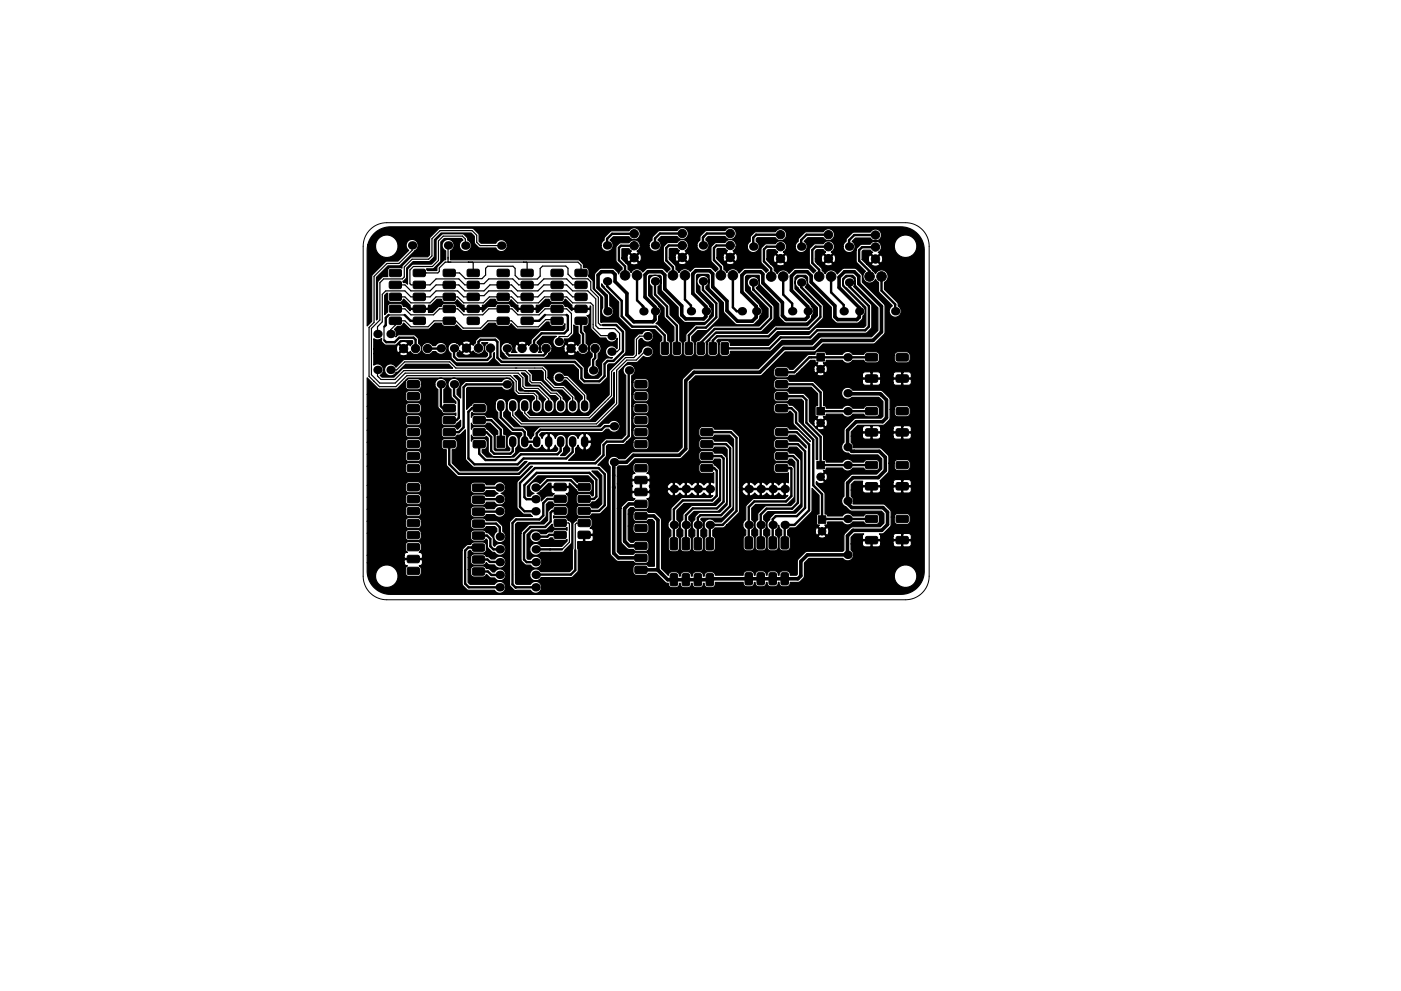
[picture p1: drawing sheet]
<svg xmlns="http://www.w3.org/2000/svg" width="297mm" height="210mm" viewBox="0 0 297 210" stroke-linecap="round" stroke-linejoin="round" font-family="sans-serif">
<path d="M78.5 48.7a5 5 0 0 1 3.5-1.5h110a5 5 0 0 1 5 5v70a5 5 0 0 1-5 5h-110a5 5 0 0 1-5-5v-70a5 5 0 0 1 1.5-3.5z" fill="none" stroke="#000" stroke-width=".21"/>
<g fill="#000" stroke="#000" stroke-width=".21">
<path d="M82.6 59.8l.3-.2 2 .1 .2 .3v1l-.3 .2h-2.1l-.2-.3zM82.6 57.2l.3-.1 2 .1 .2 .3v1l-.3 .2h-2.1l-.2-.4zM87.7 57.2l.3-.1 2 .1 .2 .3v1l-.4 .2h-2l-.2-.4zM87.7 59.8l.3-.2 2 .1 .2 .3v1l-.4 .2h-2l-.2-.3zM94.1 59.8l.2-.2 2 .1 .3 .3-.1 1-.3 .2h-2l-.3-.3zM94.1 57.2l.2-.1 2 .1 .3 .3-.1 1-.3 .2h-2l-.3-.4zM99.1 57.2l.3-.1 2 .1 .2 .3v1l-.3 .2h-2.1l-.2-.4zM99.1 59.8l.3-.2 2 .1 .2 .3v1l-.3 .2h-2.1l-.2-.3zM105.5 59.8l.3-.2 2 .1 .2 .3-.1 1-.3 .2h-2l-.2-.3zM105.5 57.2l.3-.1 2 .1 .2 .3-.1 1-.3 .2h-2l-.2-.4zM110.6 57.2l.3-.1 2 .1 .2 .3-.1 1-.3 .2h-2l-.2-.4zM110.6 59.8l.3-.2 2 .1 .2 .3-.1 1-.3 .2h-2l-.2-.3z"/>
<path d="M116.9 59.8l.3-.2 2 .1 .2 .3v1l-.3 .2h-2.1l-.2-.3zM116.9 57.2l.3-.1 2 .1 .2 .3v1l-.3 .2h-2.1l-.2-.4zM122 57.2l.3-.1 2 .1 .2 .3v1l-.4 .2h-2l-.2-.4zM122 59.8l.3-.2 2 .1 .2 .3v1l-.4 .2h-2l-.2-.3zM82.6 67.4l.3-.1h2l.2 .3v1.1l-.3 .2-2.1-.1-.2-.3zM82.6 64.8l.3-.1 2 .1 .2 .3v1l-.3 .2h-2.1l-.2-.3zM82.6 62.3l.3-.1h2l.2 .3v1.1l-.3 .2-2.1-.1-.2-.3zM87.7 62.3l.3-.1h2l.2 .3v1.1l-.4 .2-2-.1-.2-.3zM87.7 64.8l.3-.1 2 .1 .2 .3v1l-.4 .2h-2l-.2-.3zM87.7 67.4l.3-.1h2l.2 .3v1.1l-.4 .2-2-.1-.2-.3zM94.1 67.4l.2-.1h2l.3 .3-.1 1.1-.3 .2-2-.1-.3-.3zM94.1 64.8l.2-.1 2 .1 .3 .3-.1 1-.3 .2h-2l-.3-.3z"/>
<path d="M94.1 62.3l.2-.1h2l.3 .3-.1 1.1-.3 .2-2-.1-.3-.3zM99.1 62.3l.3-.1h2l.2 .3v1.1l-.3 .2-2.1-.1-.2-.3zM99.1 64.8l.3-.1 2 .1 .2 .3v1l-.3 .2h-2.1l-.2-.3zM99.1 67.4l.3-.1h2l.2 .3v1.1l-.3 .2-2.1-.1-.2-.3zM105.5 67.4l.3-.1h2l.2 .3-.1 1.1-.3 .2-2-.1-.2-.3zM105.5 64.8l.3-.1 2 .1 .2 .3-.1 1-.3 .2h-2l-.2-.3zM105.5 62.3l.3-.1h2l.2 .3-.1 1.1-.3 .2-2-.1-.2-.3zM110.6 62.3l.3-.1h2l.2 .3-.1 1.1-.3 .2-2-.1-.2-.3zM110.6 64.8l.3-.1 2 .1 .2 .3-.1 1-.3 .2h-2l-.2-.3zM110.6 67.4l.3-.1h2l.2 .3-.1 1.1-.3 .2-2-.1-.2-.3zM116.9 67.4l.3-.1h2l.2 .3v1.1l-.3 .2-2.1-.1-.2-.3zM116.9 64.8l.3-.1 2 .1 .2 .3v1l-.3 .2h-2.1l-.2-.3z"/>
<path d="M116.9 62.3l.3-.1h2l.2 .3v1.1l-.3 .2-2.1-.1-.2-.3zM122 62.3l.3-.1h2l.2 .3v1.1l-.4 .2-2-.1-.2-.3zM122 64.8l.3-.1 2 .1 .2 .3v1l-.4 .2h-2l-.2-.3zM122 67.4l.3-.1h2l.2 .3v1.1l-.4 .2-2-.1-.2-.3zM140.3 72.7l1.1-.1 .3 .2 .1 2.1-.2 .3h-1.1l-.3-.2v-2zM142.8 72.7l1.1-.1 .4 .2v2.1l-.2 .3h-1l-.3-.2-.1-2zM145.4 72.7l1.1-.1 .3 .2v2.1l-.2 .3h-1l-.3-.2-.1-2zM147.9 72.7l1.1-.1 .3 .2 .1 2.1-.2 .3h-1l-.4-.2v-2zM150.4 72.7l1.2-.1 .3 .2v2.1l-.2 .3h-1l-.3-.2-.1-2zM153 72.7l1.1-.1 .3 .2 .1 2.1-.2 .3h-1.1l-.3-.2v-2zM164.5 78.3l.3-.1h2l.2 .3v1.1l-.3 .2-2.1-.1-.2-.3zM173.2 75h1.6v1.6h-1.6z"/>
<path d="M183.6 75.1l.3-.1 2 .1 .2 .3-.1 1-.3 .2h-2l-.2-.3zM183.6 79.6l.3-.1 2 .1 .2 .3-.1 1-.3 .2h-2l-.2-.3zM190.1 75.1l.3-.1 2 .1 .2 .3-.1 1-.3 .2h-2l-.2-.3zM190.1 79.6l.3-.1 2 .1 .2 .3-.1 1-.3 .2h-2l-.2-.3zM86.4 83.4l.3-.1h2l.2 .3v1.1l-.3 .2-2.1-.1-.2-.3zM86.4 80.8l.3-.1 2 .1 .2 .3v1l-.3 .2h-2.1l-.2-.3zM86.4 98.6l.3-.1 2 .1 .2 .3v1l-.3 .2h-2.1l-.2-.4zM86.4 96.1l.3-.1h2l.2 .3v1.1l-.3 .2-2.1-.1-.2-.3zM86.4 93.5l.3-.1 2 .1 .2 .3v1l-.3 .2h-2.1l-.2-.3zM86.4 91l.3-.1h2l.2 .3v1.1l-.3 .2-2.1-.1-.2-.3zM86.4 88.5l.3-.2 2 .1 .2 .3v1l-.3 .2h-2.1l-.2-.3zM86.4 85.9l.3-.1 2 .1 .2 .3v1l-.3 .2h-2.1l-.2-.4z"/>
<path d="M94.1 93.5l.2-.1 2 .1 .3 .3-.1 1-.3 .2h-2l-.3-.3zM94.1 91l.2-.1h2l.3 .3-.1 1.1-.3 .2-2-.1-.3-.3zM94.1 88.5l.2-.2 2 .1 .3 .3-.1 1-.3 .2h-2l-.3-.3zM94.1 85.9l.2-.1 2 .1 .3 .3-.1 1-.3 .2h-2l-.3-.4zM100.4 93.5l.3-.1 2 .1 .2 .3v1l-.4 .2h-2l-.2-.3zM100.4 91l.3-.1h2l.2 .3v1.1l-.4 .2-2-.1-.2-.3zM100.4 88.5l.3-.2 2 .1 .2 .3v1l-.4 .2h-2l-.2-.3zM100.4 85.9l.3-.1 2 .1 .2 .3v1l-.4 .2h-2l-.2-.4zM105.4 92.5h1.6v2.4h-1.6zM134.7 80.8l.3-.1 2 .1 .2 .3v1l-.4 .2h-2l-.2-.3zM134.7 83.4l.3-.1h2l.2 .3v1.1l-.4 .2-2-.1-.2-.3zM134.7 85.9l.3-.1 2 .1 .2 .3v1l-.4 .2h-2l-.2-.4z"/>
<path d="M134.7 88.5l.3-.2 2 .1 .2 .3v1l-.4 .2h-2l-.2-.3zM134.7 91l.3-.1h2l.2 .3v1.1l-.4 .2-2-.1-.2-.3zM134.7 93.5l.3-.1 2 .1 .2 .3v1l-.4 .2h-2l-.2-.3zM134.7 98.6l.3-.1 2 .1 .2 .3v1l-.4 .2h-2l-.2-.4zM148.7 91l.3-.1h2l.2 .3-.1 1.1-.3 .2-2-.1-.2-.3zM148.7 93.5l.3-.1 2 .1 .2 .3-.1 1-.3 .2h-2l-.2-.3zM148.7 96.1l.3-.1h2l.2 .3-.1 1.1-.3 .2-2-.1-.2-.3zM148.7 98.6l.3-.1 2 .1 .2 .3-.1 1-.3 .2h-2l-.2-.4zM164.5 98.6l.3-.1 2 .1 .2 .3v1l-.3 .2h-2.1l-.2-.4zM164.5 96.1l.3-.1h2l.2 .3v1.1l-.3 .2-2.1-.1-.2-.3zM164.5 93.5l.3-.1 2 .1 .2 .3v1l-.3 .2h-2.1l-.2-.3zM164.5 91l.3-.1h2l.2 .3v1.1l-.3 .2-2.1-.1-.2-.3z"/>
<path d="M164.5 80.8l.3-.1 2 .1 .2 .3v1l-.3 .2h-2.1l-.2-.3zM164.5 83.4l.3-.1h2l.2 .3v1.1l-.3 .2-2.1-.1-.2-.3zM164.5 85.9l.3-.1 2 .1 .2 .3v1l-.3 .2h-2.1l-.2-.4zM173.2 86.4h1.6v1.6h-1.6zM173.2 97.9h1.6v1.6h-1.6zM183.6 91.1l.3-.2 2 .1 .2 .3-.1 1-.3 .2h-2l-.2-.3zM183.6 86.6l.3-.2 2 .1 .2 .3-.1 1-.3 .2h-2l-.2-.3zM183.6 98l.3-.1h2l.2 .3-.1 1.1-.3 .2-2-.1-.2-.3zM190.1 91.1l.3-.2 2 .1 .2 .3-.1 1-.3 .2h-2l-.2-.3zM190.1 86.6l.3-.2 2 .1 .2 .3-.1 1-.3 .2h-2l-.2-.3zM190.1 98l.3-.1h2l.2 .3-.1 1.1-.3 .2-2-.1-.2-.3zM86.4 117.9l.3-.1 2 .1 .2 .3v1l-.3 .2h-2.1l-.2-.4z"/>
<path d="M86.4 115.4l.3-.1h2l.2 .3v1.1l-.3 .2-2.1-.1-.2-.3zM86.4 112.8l.3-.1 2 .1 .2 .3v1l-.3 .2h-2.1l-.2-.3zM86.4 110.3l.3-.1h2l.2 .3v1.1l-.3 .2-2.1-.1-.2-.3zM86.4 107.8l.3-.2 2 .1 .2 .3v1l-.3 .2h-2.1l-.2-.3zM86.4 105.2l.3-.1 2 .1 .2 .3v1l-.3 .2h-2.1l-.2-.4zM86.4 102.7l.3-.1h2l.2 .3v1.1l-.3 .2-2.1-.1-.2-.3zM100.3 118l.2-.1 2 .1 .3 .3-.1 1-.3 .2h-2l-.3-.3zM100.3 115.5l.2-.1h2l.3 .3-.1 1.1-.3 .2-2-.1-.3-.3zM100.3 113l.2-.2 2 .1 .3 .3-.1 1-.3 .2h-2l-.3-.3zM100.3 110.4l.2-.1h2l.3 .4-.1 1-.3 .2-2-.1-.3-.3zM100.3 107.9l.2-.1h2l.3 .3-.1 1-.3 .3-2-.1-.3-.3zM100.3 105.3l.2-.1 2 .1 .3 .3-.1 1-.3 .2h-2l-.3-.3z"/>
<path d="M100.3 102.8l.2-.1h2l.3 .3-.1 1.1-.3 .2-2-.1-.3-.3zM117.6 112.8l.3-.1h2l.2 .3-.1 1.1-.3 .2-2-.1-.2-.3zM117.6 110.3l.3-.2 2 .1 .2 .3-.1 1-.3 .2h-2l-.2-.3zM117.6 107.7l.3-.1h2l.2 .4-.1 1-.3 .2h-2l-.2-.4zM117.6 105.2l.3-.1h2l.2 .3-.1 1.1-.3 .2-2-.1-.2-.3zM117.6 102.6l.3-.1 2 .1 .2 .3-.1 1-.3 .2h-2l-.2-.3zM122.7 102.6l.2-.1 2 .1 .3 .3-.1 1-.3 .2h-2l-.3-.3zM122.7 105.2l.2-.1h2l.3 .3-.1 1.1-.3 .2-2-.1-.3-.3zM122.7 107.7l.2-.1h2l.3 .4-.1 1-.3 .2h-2l-.3-.4zM122.7 110.3l.2-.2 2 .1 .3 .3-.1 1-.3 .2h-2l-.3-.3zM122.7 112.8l.2-.1h2l.3 .3-.1 1.1-.3 .2-2-.1-.3-.3zM134.7 115.1l.3-.1 2 .1 .2 .3v1l-.4 .2h-2l-.2-.3z"/>
<path d="M134.7 117.7l.3-.1h2l.2 .3v1l-.4 .3-2-.1-.2-.3zM134.7 101.2l.3-.2 2 .1 .2 .3v1l-.4 .2h-2l-.2-.3zM134.7 103.7l.3-.1h2l.2 .3v1.1l-.4 .2-2-.1-.2-.3zM134.7 106.2l.3-.1 2 .1 .2 .3v1l-.4 .2h-2l-.2-.3zM134.7 108.8l.3-.1h2l.2 .3v1.1l-.4 .2-2-.1-.2-.3zM134.7 111.3l.3-.1 2 .1 .2 .3v1l-.4 .2h-2l-.2-.4zM142.2 114.2l1.1-.1 .3 .2 .1 2-.2 .3-1.1 .1-.3-.2v-2zM144.7 114.2l1.2-.1 .3 .2v2l-.2 .3-1 .1-.3-.2-.1-2zM147.3 114.2l1.1-.1 .3 .2 .1 2-.3 .3-1 .1-.3-.2v-2zM149.8 114.2l1.1-.1 .3 .2 .1 2-.2 .3-1 .1-.4-.2v-2zM158.1 114l1.1-.1 .3 .2v2l-.2 .3-1 .1-.3-.2-.1-2zM160.6 114l1.1-.1 .3 .2 .1 2-.2 .3-1 .1-.4-.2v-2z"/>
<path d="M163.1 114l1.2-.1 .3 .2v2l-.2 .3-1 .1-.3-.2-.1-2zM165.7 114l1.1-.1 .3 .2 .1 2-.2 .3-1.1 .1-.3-.2v-2zM173.5 109.4h1.6v1.6h-1.6zM183.6 113.9l.3-.1 2 .1 .2 .3-.1 1-.3 .2h-2l-.2-.4zM183.6 109.4l.3-.1 2 .1 .2 .3-.1 1-.3 .2h-2l-.2-.4zM183.6 102.5l.3-.1h2l.2 .3-.1 1.1-.3 .2-2-.1-.2-.3zM190.1 113.9l.3-.1 2 .1 .2 .3-.1 1-.3 .2h-2l-.2-.4zM190.1 109.4l.3-.1 2 .1 .2 .3-.1 1-.3 .2h-2l-.2-.4zM190.1 102.5l.3-.1h2l.2 .3-.1 1.1-.3 .2-2-.1-.2-.3zM86.4 120.5l.3-.2 2 .1 .2 .3v1l-.3 .2h-2.1l-.2-.3zM100.3 120.6l.2-.1h2l.3 .3-.1 1-.3 .3-2-.1-.3-.3zM134.7 120.2l.3-.1h2l.2 .4v1l-.4 .2h-2l-.2-.4z"/>
<path d="M142.2 121.8l1.1-.1 .3 .2 .1 2-.2 .4h-1.1l-.3-.2v-2zM144.7 121.8l1.2-.1 .3 .2v2l-.2 .4h-1l-.3-.2-.1-2zM147.3 121.8l1.1-.1 .3 .2 .1 2-.3 .4h-1l-.3-.2v-2zM149.8 121.8l1.1-.1 .3 .2 .1 2-.2 .4h-1l-.4-.2v-2zM158.1 121.6l1.1-.1 .3 .2v2.1l-.2 .3h-1l-.3-.2-.1-2zM160.6 121.6l1.1-.1 .3 .2 .1 2.1-.2 .3h-1l-.4-.2v-2zM163.1 121.6l1.2-.1 .3 .2v2.1l-.2 .3h-1l-.3-.2-.1-2zM165.7 121.6l1.1-.1 .3 .2 .1 2.1-.2 .3h-1.1l-.3-.2v-2z"/>
<circle cx="132.5" cy="58.4" r="1.02"/>
<circle cx="134.5" cy="52.1" r=".89"/>
<circle cx="134.5" cy="49.6" r=".89"/>
<circle cx="134.5" cy="54.7" r=".89"/>
<circle cx="135.1" cy="58.4" r="1.02"/>
<circle cx="142.7" cy="58.4" r="1.02"/>
<circle cx="144.7" cy="52.1" r=".89"/>
<circle cx="144.7" cy="49.5" r=".89"/>
<circle cx="144.7" cy="54.6" r=".89"/>
<circle cx="145.2" cy="58.4" r="1.02"/>
<circle cx="152.8" cy="58.4" r="1.02"/>
<circle cx="154.8" cy="54.6" r=".89"/>
<circle cx="154.8" cy="49.5" r=".89"/>
<circle cx="154.8" cy="52.1" r=".89"/>
<circle cx="155.4" cy="58.4" r="1.02"/>
<circle cx="163.5" cy="58.7" r="1.02"/>
<circle cx="165.5" cy="49.8" r=".89"/>
<circle cx="165.5" cy="54.9" r=".89"/>
<circle cx="165.5" cy="52.3" r=".89"/>
<circle cx="166.1" cy="58.7" r="1.02"/>
<circle cx="173.7" cy="58.7" r="1.02"/>
<circle cx="175.6" cy="49.8" r=".89"/>
<circle cx="175.6" cy="54.9" r=".89"/>
<circle cx="175.6" cy="52.3" r=".89"/>
<circle cx="176.2" cy="58.7" r="1.02"/>
<circle cx="184.4" cy="58.7" r="1.02"/>
<circle cx="185.6" cy="52.4" r=".89"/>
<circle cx="185.6" cy="49.9" r=".89"/>
<circle cx="185.6" cy="54.9" r=".89"/>
<circle cx="186.9" cy="58.7" r="1.02"/>
<circle cx="85.6" cy="74" r=".89"/>
<circle cx="88.1" cy="74" r=".89"/>
<circle cx="90.7" cy="74" r=".89"/>
<circle cx="98.9" cy="73.9" r=".89"/>
<circle cx="101.4" cy="73.9" r=".89"/>
<circle cx="104" cy="73.9" r=".89"/>
<circle cx="110.7" cy="73.9" r=".89"/>
<circle cx="113.2" cy="73.9" r=".89"/>
<circle cx="115.8" cy="73.9" r=".89"/>
<circle cx="121.1" cy="73.9" r=".89"/>
<circle cx="123.6" cy="73.9" r=".89"/>
<circle cx="126.2" cy="73.9" r=".89"/>
<circle cx="174" cy="78.3" r=".8"/>
<circle cx="174" cy="89.7" r=".8"/>
<circle cx="174" cy="101.2" r=".8"/>
<circle cx="174.3" cy="112.7" r=".8"/>
</g>
<g fill="#000">
<circle cx="87.4" cy="52.1" r=".89"/>
<circle cx="95" cy="52.1" r=".89"/>
<circle cx="98.7" cy="52.1" r=".89"/>
<circle cx="106.3" cy="52.1" r=".89"/>
<circle cx="128.7" cy="52.1" r=".89"/>
<circle cx="128.7" cy="59.7" r=".89"/>
<circle cx="138.9" cy="59.7" r=".89"/>
<circle cx="138.9" cy="52.1" r=".89"/>
<circle cx="149" cy="59.7" r=".89"/>
<circle cx="149" cy="52.1" r=".89"/>
<circle cx="159.7" cy="59.9" r=".89"/>
<circle cx="159.7" cy="52.3" r=".89"/>
<circle cx="169.9" cy="59.9" r=".89"/>
<circle cx="169.9" cy="52.3" r=".89"/>
<circle cx="180" cy="59.9" r=".89"/>
<circle cx="180" cy="52.3" r=".89"/>
<circle cx="80" cy="70.9" r=".89"/>
<circle cx="80" cy="78.5" r=".89"/>
<circle cx="82.8" cy="70.9" r=".89"/>
<circle cx="82.8" cy="78.5" r=".89"/>
<circle cx="93.5" cy="73.9" r=".89"/>
<circle cx="96.3" cy="73.9" r=".89"/>
<circle cx="107.5" cy="73.9" r=".89"/>
<circle cx="118.5" cy="72.5" r=".89"/>
<circle cx="125.8" cy="78.6" r=".89"/>
<circle cx="128.8" cy="66" r=".89"/>
<circle cx="129.6" cy="74.6" r=".89"/>
<circle cx="129.7" cy="71.3" r=".89"/>
<circle cx="133.4" cy="78.6" r=".89"/>
<circle cx="136.4" cy="66" r=".89"/>
<circle cx="137.3" cy="74.6" r=".89"/>
<circle cx="137.3" cy="71.3" r=".89"/>
<circle cx="138.9" cy="66" r=".89"/>
<circle cx="146.5" cy="66" r=".89"/>
<circle cx="149.7" cy="66" r=".89"/>
<circle cx="157.3" cy="66" r=".89"/>
<circle cx="160.3" cy="66" r=".89"/>
<circle cx="168" cy="66" r=".89"/>
<circle cx="171.3" cy="66" r=".89"/>
<circle cx="178.9" cy="66" r=".89"/>
<circle cx="179.7" cy="75.8" r=".89"/>
<circle cx="182.2" cy="66" r=".89"/>
<circle cx="189.8" cy="66" r=".89"/>
<circle cx="93.5" cy="81.5" r=".89"/>
<circle cx="96.3" cy="81.5" r=".89"/>
<circle cx="107.5" cy="81.6" r=".89"/>
<circle cx="118.5" cy="80.1" r=".89"/>
<circle cx="130.2" cy="98.1" r=".89"/>
<circle cx="130.2" cy="90.4" r=".89"/>
<circle cx="179.7" cy="94.9" r=".89"/>
<circle cx="179.7" cy="83.4" r=".89"/>
<circle cx="179.7" cy="87.2" r=".89"/>
<circle cx="179.7" cy="98.7" r=".89"/>
<circle cx="105.9" cy="105.9" r=".89"/>
<circle cx="105.9" cy="103.4" r=".89"/>
<circle cx="105.9" cy="108.5" r=".89"/>
<circle cx="106" cy="119.3" r=".89"/>
<circle cx="106" cy="113.9" r=".89"/>
<circle cx="106" cy="116.6" r=".89"/>
<circle cx="113.5" cy="108.5" r=".89"/>
<circle cx="113.5" cy="103.4" r=".89"/>
<circle cx="113.5" cy="105.9" r=".89"/>
<circle cx="113.6" cy="113.9" r=".89"/>
<circle cx="113.6" cy="116.6" r=".89"/>
<circle cx="113.6" cy="119.3" r=".89"/>
<circle cx="142.9" cy="103.8" r=".89"/>
<circle cx="142.9" cy="111.4" r=".89"/>
<circle cx="145.4" cy="111.4" r=".89"/>
<circle cx="145.4" cy="103.8" r=".89"/>
<circle cx="148" cy="103.8" r=".89"/>
<circle cx="148" cy="111.4" r=".89"/>
<circle cx="150.5" cy="103.8" r=".89"/>
<circle cx="150.5" cy="111.4" r=".89"/>
<circle cx="158.7" cy="103.8" r=".89"/>
<circle cx="158.7" cy="111.4" r=".89"/>
<circle cx="161.3" cy="111.4" r=".89"/>
<circle cx="161.3" cy="103.8" r=".89"/>
<circle cx="163.8" cy="103.8" r=".89"/>
<circle cx="163.8" cy="111.4" r=".89"/>
<circle cx="166.4" cy="103.8" r=".89"/>
<circle cx="166.4" cy="111.4" r=".89"/>
<circle cx="179.7" cy="117.7" r=".89"/>
<circle cx="179.7" cy="106.3" r=".89"/>
<circle cx="179.7" cy="110.1" r=".89"/>
<circle cx="105.9" cy="124.6" r=".89"/>
<circle cx="106" cy="122" r=".89"/>
<circle cx="113.6" cy="124.6" r=".89"/>
<circle cx="113.6" cy="122" r=".89"/>
</g>
<g fill="none" stroke="#000" stroke-width="1.6">
<path d="M106.2 85.7v.8M108.7 85.7v.8M108.7 93.3v.8M111.3 85.7v.8M111.3 93.3v.8M113.8 85.7v.8M113.8 93.3v.8M116.3 85.7v.8M116.3 93.3v.8M118.9 85.7v.8M118.9 93.3v.8M121.4 85.7v.8"/>
<path d="M121.4 93.3v.8M124 85.7v.8M124 93.3v.8"/>
</g>
<g fill="none" stroke="#000" stroke-width=".25">
<path d="M87.4 52.1v1l-2.8 2.8h-2.6l-2.7 2.7v9.8l-1.1 1.1v10.3l2.2 2.2h3.5l2.4-2.3h21.9l1.2 1.2v2l.6 .5h3.2l.6 .7v2M88.9 57.9h3.9l.3-.3v-.7l1.3-1.3h28.1l.7 .7v1.6M95 52.1l.1 3.5M95.2 57.9h2.2l1.3 1.2h3.5l.8-.7v-1.5l.4-.4h5.4l.4 .4v1.5l.8 .8h3.9l.6-.6v-1.6l.5-.5h5l.4 .4v1.3l1 1h3.2l.6 .6v1.7l1.7 1.6v5.4l.4 .5h.5M98.7 52.1v-1.4l-.6-.6h-4.1l-1 1v4.2l-1.3 1.2h-4l-.8 .8v2.9l.3 .2h4l1.3-1.2h4.8l1.3 1.2h1.2l.3-.2M99.3 55.6h.1M100.2 55.6l.1 .2v2.1M106.3 52.1h-4.5l-.7-.7v-1.5l-1-1h-6.8l-1.7 1.8v3.6l-.7 .7h-3.5l-1.7 1.6v2.2l-.4 .4h-4l-.8 .8v7.9l-1.8 1.8M111 55.6h.1M111.6 55.6l.2 .1v2.2M78.8 69.7l-.1 9.8 1.8 1.8h3.3l2.1-2.1h24l1 1v1.7l.4 .5h2.8l2.2 2.3v1.4M80 78.5v1.3l.8 .7h2.9l1.9-1.9h25.8l1 1v1.2l.4 .4h1.8l2.2 2.2h1.1l1 1v1.7"/>
<path d="M81.5 69.3v2.9M82.4 66.8h3.4M82.8 78.5h1.3l1.7-1.7h9.5l1.3 1.3h18.4l.7 .6v1.7l1.8 1.8h1.9l2 2.1v1.8M83.8 65.5h2.1l1.2 1.3h4.8l1.3-1.3h3.8l1.3 1.3h4.1l1.2-1.3h4.9l1.3 1.3h4.5l1.3-1.3h4.5l1.1 1v4.1l-.8 .8h-1.8l-.1 .1v1M83.8 63h2.1l1.2 1.3h4.1l1.3-1.3h4.5l1.3 1.3h4.2l1.3-1.3h4.7l1.2 1.3h4.5l1.2-1.3h4.7l1.3 1.3h3.8l.6 .5v4.8l1.6 1.6h2.1M83.8 60.4h2.1l1.2 1.3h4.1l1.3-1.3h4.8l1.3 1.3h4l1.3-1.3h4.6l1.2 1.3h4.3l1.3-1.3h4.8l1.3 1.3h3.2l1.7 1.7v5.7l.5 .5M100.1 65.3l-.3 .2h-1.5l-1.3-1.2h-4.5l-1.3 1.2h-2.3M100.1 62.7l-.3 .3h-1.5l-1.3-1.3h-4.5l-1.3 1.3h-4.1l-1.2-1.3h-4.1l-.7 .8v5.8l-1.1 1v1.5M100.3 60.4l.3-.2h2l1-1h5.1l1.3 1.2h4l1.3-1.2h4.8l1.3 1.2h1.8M100.6 62.7h2l1-1h4.9l1.2 1.3h1.6l.2-.3M100.6 65.3h2l1-1h4.9l1.2 1.2h1.6l.2-.2M100.6 67.8l-.3 .3"/>
<path d="M109.2 78.6h.1M112 65.3l.3 .2h2l1.3-1.2h4.5l1.3 1.2h1.3l.2-.2M112 62.7l.3 .3h1.7l1.3-1.3h4.8l1.3 1.3h1.3l.2-.3M118.1 68.1l-.2-.3h-2.2l-1.5 1.5h-4.5l-1.2-1.2h-5.1l-1.5 1.5h-3.7l-1.5-1.5h-4.7l-1.2 1.2h-3.7l-1.2-1.2h-2.1v.9l-1 1v.9M118.8 72.5h.4M120.1 66.8h-4.5M123.2 68.1l-.3 .2M126.8 69.6l.1 .1h3.4l1.1 1v3.4l-.6 .5h-1.2M129.4 71.2l.2 .2M137.3 74.6h-.6l-1.8 1.8h-2l-2.2 2.2v7l-4.3 4.3h-15.9l-1.8-1.8v-2M137.3 71.3h-1.7l-.7 .7v3.3l-.5 .6h-1.8l-2.9 2.9v5.1l-4.7 4.7h-12.7l-1-1v-1.5M79.3 80.9h.1"/>
<path d="M118.7 80.1h1.5l3.8 3.8v2.2M118.8 110.9h1.7l.2 .2v3.9l-1.5 1.6M123.7 111h-1.5l-.2 .2v5.5"/>
</g>
<g fill="none" stroke="#000" stroke-width=".51">
<path d="M128.7 59.7v1l3.1 3.1v3.3l2.2 2.2h5.1l1.8 1.9v2.5l.2 .2M134.5 52.1h-2.9l-.4 .5v2.6l1.3 1.3v1.9M134.5 49.6h-4.7l-1.1 1.1v1.4M135.1 58.4v5.3l1.3 1.4v.9M138.9 59.7v2.8l2.5 2.5v2l2.1 2.1v4.7l.1 .1M144.7 52.1h-2.9l-.5 .5v2.7l1.4 1.4v1.7M144.7 49.5h-4.8l-1 1.1v1.5M145.2 58.4v5.1l1.3 1.3v1.2M149 59.7v1.8l2.9 2.9v2.9l-2.2 2.2h-2l-1.7 1.7v2.6l.2 .1M149.3 50.2h.1M154.8 52.1h-2.9l-.5 .5v2.6l1.4 1.5v1.7M154.8 49.5h-4.9l-.9 .9v1.7"/>
<path d="M155.4 58.4v6.8l.8 .8h1.1M159.7 59.9v1.5l3.8 3.8v2.3l-2.3 2.3h-9.7l-2.8 2.8v1.3M165.5 52.3h-2.9l-.6 .6v2.6l1.5 1.5v1.7M165.5 49.8h-5.2l-.6 .6v1.9M166.1 58.7v3.8l1.9 1.9v1.6M169.9 59.9v1l4 4.1v2.3l-2.4 2.4h-6.9l-1.6 1.7h-11l-.9 .9v1.6M175.6 52.3h-2.7l-.7 .7v2.8l1.5 1.4v1.5M175.6 49.8h-4.6l-1.1 1.1v1.4M176.2 58.7v3.3l2.7 2.7v1.3M180 59.9l.1 .9 4.1 4.1v4.4l-.8 .8h-10.1l-1.5 1.5h-6.3l-2.3 2.3h-9.4M185.6 52.4h-2.8l-.6 .7v2.2l2.2 2.2v1.2M185.6 49.9h-4.5l-1.1 1.1v1.3"/>
<path d="M186.9 58.7v3l2.9 2.9v1.4M81.5 72.2l.4 .4h1.8l.9-1h3.1l.4 .5v1.9M82.4 66.8l-.6 .6v1.6l-.3 .3M85.8 66.8l1.2 1.3h1.9M89.2 60.2l-.3 .2M90.7 74h2.8M93 73.9l.5 .5M100.1 60.2l.2 .2M104 73.9v1.8l-.7 .7h-6.3l-.7-.7v-1.3M107.5 73.9v1l.4 .5h7.4l.4-.4v-1M115.6 66.8l-1.3 1.3h-2.5M120.1 66.8l.3 .3v2.9l-.8 .7h-4.8l-1.6 1.6v1.6"/>
<path d="M123.2 68.1v2.4l.4 .4v3M126.2 74.1v1.9l-.4 .4v2.2M127.8 69h2.8l1.5 1.4v4.1l-2.1 2.1h-1.2l-.6 .6v2.6l-1.1 1.1h-3.2l-.6-.6v-2.1l-1.4-1.4h-15.6l-.8-.9v-3.4l-.5-.4h-3.1l-.5 .4v1.4M133.2 78.5l.1 14-1.2 1.2h-3.5l-.6 .7v2.2l-1.8 1.7h-13.9l-2.3 2.2h-12.7l-2.1-2v-4.3M136.1 64.8h.1M159.8 61.5h.1M184.8 75.8h-13.2l-3.2 3.2h-2.7M93.5 81.5v4.7l.4 .4h1.3M96.3 81.5v2.4l1 1.1v3.6l-.5 .5h-1.6M101.6 91.7h1.5l1 1v2.9l.7 .7h3.4l.5-.5v-2.1M101.6 86.6h-1.5l-.8 .8v9.9l1.3 1.2h9.2l1.2-1.2h9l1.4-1.4v-2.2M101.6 89.1h2.5l2.1 2.1v2.5"/>
<path d="M106.2 86.1v2.5l2.6 2.6h1.9l.6 .5v2h2.5v-1.8l.8-.7h12.9l.8-.8h1.7M107.5 81.6h-8.6l-.6 .6v8.5l-1 1h-2.1M118.9 93.7v2l-.7 .7h-7.8l-1.2 1.2h-6.3l-1.3-1.3v-2.1M149.9 91.7h5l1.3 1.2v15.5l-3 3h-2.7v4M149.9 94.2h4l.9 .9v12.3l-1.9 1.9h-4.4l-.5 .5v5.6M149.9 96.8h3l.5 .5v9.2l-1.4 1.4h-5.1l-1.5 1.4v6.1M149.9 99.3h1.5l.6 .6v5.3l-1 1h-6.2l-1.9 1.9v7.3M165.6 94.2h3.6l1.5 1.6v11.9l-1.8 1.8h-4.4l-.7 .7v5M165.7 96.8h2.4l1.1 1v8.9l-1.3 1.2h-5.4l-1.2 1.3v6M165.7 99.3h1.9l.2 .2v5.8l-1.1 1.1h-6.8l-1.2 1.2v7.6M165.7 81.5h6.6l1.7 1.8v3.9h10.8M165.7 86.6h2.1l1 1v2.1l3.6 3.6v9.7l1.9 1.8v5.4l.1-.1h10.4"/>
<path d="M166.1 91.7h2.8l2.6 2.6v14l-3.1 3.1h-2v3.8M167 84.1h3.2l.8 .8v4.8l3 3v6h10.8M101.4 103.5h4.5M101.4 118.7h2l.5 .5 2.1 .1M101.5 113.5l-.1 .1h1.9l.7 .7v1.6l.6 .7h1.4M101.5 116.1h-2.2l-.7 .7v7l.8 .8h6.5M101.5 111l-.1 .1h3.8l.8 .8v2M105.9 105.9l-4.5 .1M105.9 108.5l-4.5 .1M105.9 103.4v.1M113.6 116.6h5.6M118.8 105.9h-2.7l-.9 .9v2.6l-.8 .8h-5l-.7 .8v13l.6 .7 4.3-.1"/>
<path d="M118.8 108.4h-1.7l-.3 .4v1.8l-1.2 1.2h-3.1l-1.4 1.4v5.5l.6 .6h1.9M118.8 113.5h-2.4l-.3 .4h-2.5M122 116.7v4.3l-1 .9-7.4 .1M122.4 103.2h.1M123.9 108.4h3.1l1.2-1.2v-6.6l-1.3-1.3h-13.5l-3.2 3.2v5l1 1h2.3M123.9 103.3h-1.5l-1.4-1.4h-4.9l-1.6 1.5h-1M123.9 105.9h2l.5-.5v-3.6l-1.4-1.5h-11.2l-2.6 2.6v2.6l.4 .4h1.9M101.4 121.3h2.1l.7 .7h1.8"/>
</g>
<path d="M128.5 65.6v-2.8l-1.7-1.8v-2.6l.7-.7h2.3l.6 .5v1.5l2.5 2.5v4.6l1.5 1.5h4l.5-.5v-2.7l-2.1-2.1v-4.7l.6-.6h2.8l.7 .7v2.9l3.6 3.6v1.9l.9 .9h3.8l.5-.5v-2.2l-2.8-2.7v-4.2l.7-.7h2.9l.6 .7v2.8l3 3v2l2.3 2.2h3.1l.8-.8v-2.3l-3-3v-3.6l.8-.7h3.1l.5 .5v1.8l4.2 4.2v2.8l.8 .8h4.1l.5-.6v-2.1l-3.5-3.5v-3l.9-.9h2.4l.9 .8v1.4l5 5v2.3l.6 .6h4.1l.5-.5v-2l-4.3-4.3v-2.2l1.2-1.1h2l1 .9v1.6l4.8 4.8v5.4l-1.8 1.8h-10.9l-1.7 1.7h-6.3l-5.1 5.1h-13.9l-1.8 1.8v14.4l-1.4 1.4h-9.7l-1.5 1.5h-2.6M130.1 98.1v1.1M130.1 99.3v18.1l1 1h4.8M130.2 98.1h.1M179.7 83.4l.1 .1h6.8l1.4 1.4v3.7l-.9 .9h-5.6l-1.8 1.8v3.6l.9 .9h5.8l1.3 1.2v2.8l-1.5 1.5h-5.4l-1.1 1.2v4.3l.9 .9h6.6l1 1v2.6l-1.3 1.2h-6.1l-1.1 1.2v4M186.9 83.8h.1M135.9 109.5h2.7l.9 .9v10.5M135.9 106.9h-2.5l-1 1v6.9l1 1h2.5M179.7 117.7h.1M179.7 117.7h-8.5l-1.4 1.4v3.1l-.6 .6h-18.5l-.2 .2h-9l-2.1-2.1h-3.5" fill="none" stroke="#000" stroke-width=".76"/>
<path d="M79.3 49.6a5 5 0 0 1 3.5-1.5h108.6a5 5 0 0 1 4.6 5l-.1 68.5a5 5 0 0 1-4.9 4.5h-108.6a5 5 0 0 1-4.5-4.1h1.7v.5a2.39 2.39 0 0 0 3.7 1.8 2.39 2.39 0 0 0 0-4.1 2.39 2.39 0 0 0-3.7 1.8h-1.7l-.1-2.6h7.9a.64 .64 0 0 0 .7 .6l-.4 .6v1.1l.2 .4 .5 .2h1.8a.78 .78 0 0 0 .8-.8v-.9l-.4-.6a.64 .64 0 0 0 .7-.6v-.5l-.2-.2h-3.6l-.1 .2v.5h-7.9v-1.6h7.9v.5l.1 .2h3.6l.2-.2v-.6a.64 .64 0 0 0-.7-.5l.3-.4h8.8l.1 7.4 1.2 1h5.5a1.27 1.27 0 0 0 2 .4 1.27 1.27 0 0 0 0-2 1.27 1.27 0 0 0-2 .4h-5.1l-.5-.4v-2.7h.6v1.1l.4 .4h2.3l.7-.5 .7 .7 1 .1a1.27 1.27 0 0 0 1.9 .2 1.27 1.27 0 0 0 0-1.9 1.27 1.27 0 0 0-1.9 .4h-.4l-.7-.7-.7-.1-.2-.3-.4-.2h-2a.78 .78 0 0 0-.7 .8h-.6v-2.6h.6v.8a.78 .78 0 0 0 .7 .8h2l.4-.2 .2-.3 .5 .4 1.2 .1 .1 .1a1.27 1.27 0 0 0 1.9 .2 1.27 1.27 0 0 0 0-1.9 1.27 1.27 0 0 0-1.9 .3h-.8l-.5-.5h-.5l-.2-.3-.4-.3h-2a.78 .78 0 0 0-.7 .8h-.6v-1.2l.4-.3h.2l.2 .3 .4 .2 2 .1a.78 .78 0 0 0 .7-.8v-1.1l-.3-.4-.4-.1-2.2 .1-.4 .4-.9 .1-.8 .9-.1 .3h-8.8l.1-1.1a.78 .78 0 0 0-.8-.8h-1.8l-.5 .2-.2 .4v1.1l.4 .6a.64 .64 0 0 0-.7 .6h-7.9v-4.7h8.1v.8a.78 .78 0 0 0 .8 .8h1.8l.5-.1 .3-.5v-.9h10.5v.8a.78 .78 0 0 0 .7 .8h2l.6-.5 .2 .3 .1 1.6 .9 .9 .6 .1a1.27 1.27 0 0 0 1.9 .3 1.27 1.27 0 0 0 0-1.9 1.27 1.27 0 0 0-1.9 .3l-.3-.3-.1-1.5-.9-1-.5-.1-.2-.3-.4-.2h-2a.78 .78 0 0 0-.7 .7l-10.5-.1a.78 .78 0 0 0-.8-.8l-1.9 .1-.4 .2-.3 .5h-8.1v-2.5h8.1l.1 .9 .3 .5 .4 .2h1.8a.78 .78 0 0 0 .8-.8v-.7h10.5v1.1l.4 .4 2.3 .1 .4-.3 .2-.3h1.8l.4 .4v.7a1.27 1.27 0 0 0-.3 1.9 1.27 1.27 0 0 0 1.9 0 1.27 1.27 0 0 0-.3-1.9v-1.2l-1.1-1-2.4-.1-.2-.4-.4-.2h-2.1l-.4 .2-.2 .6h-10.5a.79 .79 0 0 0-.8-.9h-1.9l-.4 .2-.3 .6h-8.1v-2.6h8.1l.1 1 .3 .5 .4 .1h1.8a.78 .78 0 0 0 .8-.8v-.6h10.5v1.1l.6 .4h2.1l.4-.2 .2-.3h1.8a1.27 1.27 0 0 0 1.9 .2 1.27 1.27 0 0 0-.1-1.9 1.27 1.27 0 0 0-1.9 .4h-1.7l-.2-.3-.4-.2h-2l-.5 .2-.2 .6h-10.5a.79 .79 0 0 0-.8-.9h-1.9l-.4 .2-.3 .5h-8.1v-2.5h8.1l.1 1 .3 .5 .4 .1h1.8a.78 .78 0 0 0 .8-.8v-.9l-.3-.5-.5-.2h-1.8a.78 .78 0 0 0-.8 .8h-8.1v-2.5h8.1v.8a.78 .78 0 0 0 .8 .7h1.8l.5-.1 .3-.5v-.8h10.5v.8a.78 .78 0 0 0 .7 .8l2-.1 .4-.2 .2-.3h1.7l.8 .6-.8 .6h-1.7l-.3-.3-.4-.2h-2l-.6 .5v1.1a.78 .78 0 0 0 .7 .8h2l.4-.2 .2-.5h1.7a1.27 1.27 0 0 0 2.1 .2 1.27 1.27 0 0 0-.7-2 1.27 1.27 0 0 0 .7-2 1.27 1.27 0 0 0-2.1 .1h-1.7l-.2-.3-.4-.2h-2l-.5 .2-.2 .6h-10.5a.79 .79 0 0 0-.8-.9h-1.9l-.4 .2-.3 .6h-8.1v-4.1h8.1l.1 1 .3 .5 .4 .1h1.8a.78 .78 0 0 0 .8-.8v-.9l-.3-.5-.5-.2h-1.8a.78 .78 0 0 0-.8 .8h-8.1v-2.5h8.1v.8a.78 .78 0 0 0 .8 .7h1.8l.5-.1 .3-.5v-.9a.78 .78 0 0 0-.8-.8h-1.9l-.4 .2-.3 .6h-8.1v-2.6h8.1l.1 1 .3 .5 .4 .1h1.8a.78 .78 0 0 0 .8-.8v-.9l-.3-.5-.5-.2h-1.8a.78 .78 0 0 0-.8 .8h-8.1v-2.5h8.1v.8a.78 .78 0 0 0 .8 .8h1.8l.5-.2 .3-.5v-.9a.78 .78 0 0 0-.8-.8h-1.9l-.4 .2-.3 .6h-8.1v-2.6h8.1l.1 1 .3 .5 .4 .1h1.8a.78 .78 0 0 0 .8-.8v-.9l-.3-.5-.5-.1h-1.8a.78 .78 0 0 0-.8 .7h-8.1v-2.5h8.1v.8a.78 .78 0 0 0 .8 .8h1.8l.5-.1 .3-.5v-1a.78 .78 0 0 0-.8-.8h-1.9l-.4 .3-.3 .5h-8.1v-2.5h8.1l.1 .9 .3 .5 .4 .1h1.8a.78 .78 0 0 0 .8-.7v-1l-.3-.5-.5-.1h-1.8a.78 .78 0 0 0-.8 .8h-8.1v-3.5l2.5 2.3h3.7l1.6-1.4h.3v.8a.78 .78 0 0 0 .8 .8h2a.9 .9 0 0 0 .6-1.2h2.9l.2 .7 .4 .4 .1 3.9 .9 1.1 .4 .2h2l.4-.2v.5l-.4-.1h-1.9a.78 .78 0 0 0-.7 .7v1.1l.6 .5h2.3l1.2-1.1v1.2l-.7 .7-.7-.6h-2a.78 .78 0 0 0-.7 .8v.9l.3 .5 .4 .2h1.9l.4-.2 .3-.4 .7-.1 1.1-1v6.2l1.6 1.7h9.6l1.4-1.2h.5l-2 2h-12.3l-1.6-1.7v-2.8a.84 .84 0 0 0 1-.8v-.9l-.3-.5-.4-.2h-1.9a.78 .78 0 0 0-.7 .8v1a.85 .85 0 0 0 1 .6l.1 3.3 2.5 2.5h13l2.3-2.3h.4l-3.1 3.1-.2 .5 .1 5.3 1.1 1.2 1.6 .1 .5 .5h-3.6l-1.1 .9-.2 .5 .1 13.2 1.1 1.1h3.3a1.27 1.27 0 0 0 1.9 .3 1.27 1.27 0 0 0 0-2 1.27 1.27 0 0 0-1.9 .4h-3l-.2-.3v-1.7h3a1.27 1.27 0 0 0 1 1.2 1.27 1.27 0 0 0 1.4-.7l6.7-.1 1.2-1.3-.1-6.2h1.1l.1-.1v-1.2h.3v1.2l.1 .1h1.1a.64 .64 0 0 0 .6-.6v-.5l-.2-.2h-1.9v-.3l1.9 .1 .2-.2v-.6a.64 .64 0 0 0-.7-.6l.4-.5v-1.1l-.2-.4-.5-.2h-1.9a.85 .85 0 0 0-.8 .7l-.5 .4-.1 .3-.2 9.5-.5 .6h-6.1a1.27 1.27 0 0 0-1.5-.6 1.27 1.27 0 0 0-.9 1.3h-3v-8.8h1.2v5.8l.9 .9 1.1 .1a1.27 1.27 0 0 0 1.9 .2 1.27 1.27 0 0 0 0-1.9 1.27 1.27 0 0 0-1.9 .3h-.6l-.2-.1v-5.1l1-1h3l1.4-1.2v.1a.78 .78 0 0 0 .8 .8h1.8l.5-.2v.6l-.5-.2h-2l-.4 .2-.2 .3-.8 .1-.5 .3h-1.1a1.27 1.27 0 0 0-1.9-.3 1.27 1.27 0 0 0 0 1.9 1.27 1.27 0 0 0 1.9-.3h1.5l.5-.4h.4l.2 .3 .4 .2 2 .1 .5-.3v.4l-1.1 1.1-4.5-.1a1.27 1.27 0 0 0-1.9-.2 1.27 1.27 0 0 0 .1 1.9 1.27 1.27 0 0 0 1.9-.3h4.6l.3-.2 1.6-1.7v-4.4l-.4-.4-.4-.1-.2-.4-.4-.2h-1.9l-.5 .1v-.5l.5 .2h1.8a.78 .78 0 0 0 .8-.8l-.1-1.1-.4-.4h-2.4l-1.4 1.1-.1 2-.8 .8h-3.1l-1.6 1.5-.1 .5h-1.2v-2l.4-.4h4.7l.4-.1 1-1.1v-2.6l.5-.5h.8l.2 .3 .4 .2h2a.78 .78 0 0 0 .8-.7l-.1-1-.3-.5a.64 .64 0 0 0 .6-.7v-.5l-.1-.1h-3.6l-.2 .1v.6a.64 .64 0 0 0 .7 .6l-.4 .4-1.3 .1-1.1 1 .1-.1a1.27 1.27 0 0 0-1-1.5l1.2-.8 1.3-1.4h.5v.5l.2 .2h3.6l.2-.7 1.6 1.8 .5 .2h1.9l.4-.1 .3-.5v-1a.78 .78 0 0 0-.7-.8h-1.9l-.5 .3-1.3-1.1h-5l-.5 .1-1.1 1.2a1.27 1.27 0 0 0-2.1 .2 1.27 1.27 0 0 0 .8 1.9l-.8 .6-.6-.1v-2l2.3-2.2h10.6l1.1 1.1v3l-.3 .1-.2-.3-.4-.2h-2a.78 .78 0 0 0-.7 .8v1.1l.3 .3 .4 .1h2.2l.4-.5 .8-.1 .7-.7 .1-4-1.6-1.8h1.2l.9 1v6l-.9 .9h-1.2l-.2-.4-.4-.2-2.3 .1-.4 .4v1.1a.78 .78 0 0 0 .7 .8h2l.4-.2 .2-.4h1.7l1.6-1.6v-6.9l-1.4-1.6-.6-.2 1.7-1.9 .1-2.1 .3-.4h3.3l.6-.5h1.4v.8a.78 .78 0 0 0 .8 .8h1.8l.4-.1 .4-.5v-1a.78 .78 0 0 0-.8-.8l-2 .1-.4 .2-.2 .5h-1.4l1.1-1.1v-1.4h.3v.9l.3 .5 .5 .2h1.8a.78 .78 0 0 0 .8-.8v-1l-.4-.5-.4-.1h-1.8a.78 .78 0 0 0-.8 .8h-.3v-2.6h.3v.8a.78 .78 0 0 0 .8 .8h1.8l.4-.1 .4-.5v-1a.78 .78 0 0 0-.8-.7h-2l-.4 .2-.2 .5h-.3v-2.5h.3v1l.3 .5 .5 .1h1.8a.78 .78 0 0 0 .8-.8v-.9l-.4-.5-.4-.2h-1.8a.78 .78 0 0 0-.8 .8h-.3v-2.5h.3v.8a.78 .78 0 0 0 .8 .7h1.8l.4-.1 .4-.5v-.9a.78 .78 0 0 0-.8-.8h-2l-.4 .2-.2 .6h-.3v-2.6h.3v1l.3 .5 .5 .1h1.8a.78 .78 0 0 0 .8-.8v-.9l-.4-.5-.4-.2h-1.8a.78 .78 0 0 0-.8 .8h-.3v-1.4a1.27 1.27 0 0 0 .5-1.9 1.27 1.27 0 0 0-1.9-.1 1.27 1.27 0 0 0 .2 1.9v12.6l-.9 .9-3.5 .1-.9 .9-.1 2.2-1.3 1.4h-5.4l1.3-1.4 .1-1.2 .6-.7 .2 .6 .8 .5 .2-.1v-1.6h.3v1.6a.98 .98 0 0 0 1.2-.9l.1-.7h-1.6v-1.7h.3v1.5h1.3l-.1-.7-.4-.7a.84 .84 0 0 0-1.1-.1 1.08 1.08 0 0 0-1.2 .9 1.18 1.18 0 0 0-1.3-.9 1.18 1.18 0 0 0-1.1 1.2v1.1l.6 .7v.5l-1 1h-1l.6-.5 .1-1 .5-.5 .1-1.3a1.18 1.18 0 0 0-1.1-1.2 1.18 1.18 0 0 0-1.3 .9 1.08 1.08 0 0 0-1.2-.9v3.3l.2 .1 .6-.3 .4-.8 .5 .7v.3l-.3 .4h-7.5l-.4 .1-1 1.1h-5.8l-1-1v-.6h.3a.78 .78 0 0 0 .8-.8l-.1-1.1-.4-.4h-2.3l-.4 .2-.2 .3v-1.3l.4 .4 .4 .2h2l.4-.3 .4 .4 .1 2.9 .7 .8 .5 .2 3.8-.1 .7-.8v-.9l.6-.7v-1.1a1.18 1.18 0 0 0-1.2-1.2 1.18 1.18 0 0 0-1.2 1.2v1.1l.6 .7-.2 .5h-2.9l-.2-.2v-2.7l-.2-.4-1.5-1.6-.4-.2h-2.2l-.4 .2-.2 .4v-1.3l.4 .4 .4 .1h2l.4-.2 .1-.3h.7l1.6 1.6v.7l-.3 .1-.2 .3v2.5l.3 .3h1.7l.3-.2v-2.7l-.1-.2-.4-.1-.1-1.3-2.3-2.2-1.2-.1-.3-.4-.4-.1h-2l-.4 .2-.2 .3v-.9l.2-.1 .6 .3 2.1-.1 .5-.5v-1.1l-.3-.5h2v1.1l.5 .8v1.2l.2 .3 2.7 2.7 2.1 .1 .1 .2v.3l-.5 .8v1.1a1.18 1.18 0 0 0 1.1 1.1 1.18 1.18 0 0 0 1.2-.9h.2l.1 .2a1.18 1.18 0 0 0 1.2 .7 1.18 1.18 0 0 0 1-.9 1.08 1.08 0 0 0 1.3 1v-3.3l-.2-.2-.6 .3-.5 .8-.5-.7 .4-.5h12.7l.4-.1 .6-.6h.6a1.27 1.27 0 0 0 1.9 .3 1.27 1.27 0 0 0 0-1.9 1.27 1.27 0 0 0-1.9 .3h-1.1l-.8 .7-12.8 .1-1.1 1-.1 .7-.6 .8h-.2l-.5-.8-.1-.9-.6-.7-.5-.2h-1.7l-2.2-2.2v-.8l.5-.5 .1-1.4h.1v1.1l.2 .5 .5 .4 .1 .8 2.1 2h16.2l4.6-4.6v-7l1.9-1.9h2l1.3-1.3a1.27 1.27 0 0 0 2-.4 1.27 1.27 0 0 0-.8-1.8 1.27 1.27 0 0 0-1.6 1.2l-.6 .5v-2.9l.4-.4h.3a1.27 1.27 0 0 0 2 .5 1.27 1.27 0 0 0 0-2 1.27 1.27 0 0 0-2 .5l-.8 .1-.8 .9-.1 3.3-.2 .3h-1.8l-3.2 3.2v5.1l-4.4 4.4h-12.3l-.6-.6 .4-.5 .1-1.4a1.18 1.18 0 0 0-1.1-1.1 1.18 1.18 0 0 0-1.2 1.1v1.1l.2 .5 .4 .4 .2 .4 1.3 1.1h13l4.9-5 .1-5.1v6.4l-4 4h-15.5l-1.5-1.5v-.3l.5-.4 .2-.5v-1.1a1.18 1.18 0 0 0-1.2-1.1 1.18 1.18 0 0 0-1.2 1.1h-.1l-.1-.1a1.18 1.18 0 0 0-1.2-1 1.18 1.18 0 0 0-1.1 1.1l-4.5-.2-1.6 1.5v-4.5l.3-.2 7.2 .1a1.27 1.27 0 0 0 1.9 .2 1.27 1.27 0 0 0 0-1.9 1.27 1.27 0 0 0-1.9 .3l-7.7 .1-1 1v2.4l-.8-.7 .1-1.1a1.27 1.27 0 0 0 .2-1.9 1.27 1.27 0 0 0-1.9 0 1.27 1.27 0 0 0 .3 1.9l.1 1.6 .9 1v.4l-.4-.2-2.1 .1v-2.9a1.27 1.27 0 0 0 0-2.2 1.27 1.27 0 0 0-1.9 1.1h-2.9v-.4a.78 .78 0 0 0-.8-.8l-1.9 .1-.4 .2-.3 .5h-.3l.9-.9h21.5l.9 .9 .1 1.9 .7 .9 3.3 .1 .3 .3v.3l-.5 .4-.2 .5v1.2a1.18 1.18 0 0 0 1.3 1 1.18 1.18 0 0 0 1.1-1.1v-1.1l-.2-.5-.5-.4-.1-.9-.9-.7-3.1-.1-.2-.2-.1-2-1-1h.8l.7 .7v1.6l.6 .8 2.9 .1 1.8 1.8-.5 .8v1.1a1.18 1.18 0 0 0 1.1 1.1 1.18 1.18 0 0 0 1.2-1.1v-1.1l-.2-.5-2.9-3-2.9-.1-.1-.2-.1-1.7-.8-.9h.7l.7 .7v1.2l.6 .6 1.9 .1 2.1 2.1 1.2 .1 .7 .7-.5 .4-.2 .5v1.2a1.18 1.18 0 0 0 1.3 1 1.18 1.18 0 0 0 1.1-1.1l-.1-1.4-.6-.6-.2-.6-1.1-1-1.1-.1-2.2-2.2h-1.8l-.2-1.3-.7-.8h2.7l.4 .4 .1 1.7 1.9 1.9 .3 .1h1.7l1.7 1.8-.7 1v1.2a1.18 1.18 0 0 0 1.3 1 1.18 1.18 0 0 0 1.1-1.1l-.1-1.4-.6-.6-.1-.7-2.1-2.1-2-.1-1.5-1.6h1v.3a1.27 1.27 0 0 0 1.2 1 1.27 1.27 0 0 0 1.3-.8h.3l3.4 3.5v.5l-.4 .4-.2 .5v1.1a1.18 1.18 0 0 0 1.2 1.1 1.18 1.18 0 0 0 1.1-1.1v-1.1l-.2-.5-.4-.4-.1-1-3.8-3.8-.9-.2a1.27 1.27 0 0 0-1.5-.7 1.27 1.27 0 0 0-1 1.2h-1l-.1-1.5-.7-.9-.4-.1h-18.1l-1.5-1.3h-9.6l-.4 .1-1.5 1.5v-.1a1.27 1.27 0 0 0-2-.2 1.27 1.27 0 0 0 .2 1.9 1.27 1.27 0 0 0 1.9-.5l.5-.2 1.5-1.5h9.1l.9 .8h-10.4l-.3 .2-1.8 1.7h-2.5l-.4-.4a1.27 1.27 0 0 0 .5-1.8 1.27 1.27 0 0 0-1.8-.3v-2.5h5.4a1.04 1.04 0 0 0 1.7 0l-.8-.9-.9 .9h-5.4v-1h4.7l.3 .8h.2l.9-.8-.9-.9-.2 .1-.3 .8h-4.7v-2.1a1.29 1.29 0 0 0 1.6-.1v.7l.7 .7h2.1l.6-.3h.4l.9 .9 .8-.9v-.2l-.9-.3-.7 .3-.1 .2h-.4l.6-.6h2.5l.1 .6-.5 .5-.4-.3-.8 .9 .8 .8 .4-.2a1.27 1.27 0 0 0 1.5 .6 1.27 1.27 0 0 0 .9-1.4v.3a1.27 1.27 0 0 0 1 1.1 1.27 1.27 0 0 0 1.4-.6h.6a1.27 1.27 0 0 0 1.9 .2 1.27 1.27 0 0 0-.1-1.9 1.27 1.27 0 0 0-1.9 .4h-.5l-.2-.1a1.28 1.28 0 0 0-1.3-.5 1.28 1.28 0 0 0-.9 1.1l-.2-.4-.5-.5v-1.1l-.8-.7-3.4-.1-.6 .5 .2-.9-.5-.7 .6-.7h.5a.77 .77 0 0 0 .8-.6l1.3 1.2h.3h3.8l1.3-1.2h1.4l.2 .4 .4 .2h2.1l.5-.3 1.3 1.2h3.8l.3-.1 1.4-1.4h1.4l.2 .4 .6 .2h1.9l.4-.2 .2-.3 1.3 1.1h4.6l.3-.1 1.4-1.4h.5v.2a.78 .78 0 0 0 .8 .7h2l.4-.2 .2-.3v1l-.4 .4-4.9 .1-1.8 1.8-.1 .8-.5 .5-.4-.3-1 1.1-1.1-1.1-.2 .1-.2 .9 .2 .7 .2 .1h-1.2a1.26 1.26 0 0 0-.3-1.9h1.7l.9 .8 .9-.8-.1-.3-.9-.2-.7 .2-.1 .3h-1.7a1.28 1.28 0 0 0-1.7 .4 1.28 1.28 0 0 0 .4 1.8l.7 .8 .3 .1h7.5l.4-.1 .7-.9h3.8l.1 .2 .9 .3 .7-.3 .1-.2-.9-.9-.9 .9h-3.8l.5-.5 .1-.5h2.6l.2 .7 .2 .1 .9-.9-.9-.8h-.2l-.2 .9h-2.6a1.27 1.27 0 0 0-1.6-1.3 1.27 1.27 0 0 0-.6 2.1l-.6-.1a1.27 1.27 0 0 0-.3-1.9v-.2l1.2-1.2h2.9l-.2 .1a1.27 1.27 0 0 0-.1 2 1.27 1.27 0 0 0 2-.6h.5l.9 .9 .9-.9-.1-.3-.9-.2-.7 .2-.1 .3h-.5l-.1-1h1l1-1 .1-2 .3 .3h.6v1.4l.4 .5v1.7l-.5 .6-.4-.3-.8 .8 .8 .9 .4-.3a1.27 1.27 0 0 0 2 .3 1.27 1.27 0 0 0-.2-2l-.1-2-.4-.6v-1a.84 .84 0 0 0 1.1-.7v-1l-.4-.5a.64 .64 0 0 0 .6-.7v-.5l-.1-.1h-3.6l-.2 .2-.8-.8-.6-.1a.77 .77 0 0 0-.8-.7l-2.1 .1-.5 .6-1.1 .1-1.2 1.2h-.4v-.5l-.2-.1h-3.5l-.2 .4-1-1-.4-.1-.5-.6-2.1-.1a.77 .77 0 0 0-.8 .7l-1.6 .1-1.1 1.1-.2-.5h-3.6l-.1 .5-1.1-1.1-.4-.1-.4-.6-2.2-.1a.77 .77 0 0 0-.7 .7l-.7 .1-1.2 1.2h-.9v-.5l-.1-.1h-3.6l-.1 .2-.9-.8-.6-.1a.77 .77 0 0 0-.8-.7h-1.8l-.4 .2-.4 .5 .1 1.2-.6 .6v-4.1l.4-.5h.2l-.1 1.3 .4 .5 .4 .2h1.8a.77 .77 0 0 0 .8-.7l1.5 1.2v.5l.1 .2h3.6l.1-.2v-.4l.7-.1 1.2-1.2h.9a.77 .77 0 0 0 .7 .7h2l.4-.3 .2-.3 1.1 1.1 .4 .1v.4l.1 .2h3.6l.2-.2v-.4l.5-.1 1.2-1.2h1a.77 .77 0 0 0 .8 .7h1.9l.4-.3 .2-.3 1.1 1.1 .4 .1v.4l.2 .2h3.5l.2-.2v-.4l.8-.1 1.2-1.2h.7a.77 .77 0 0 0 .8 .7h2l.7-.7 1.3 1.2v.5l.2 .2h3.6l.1-.5 .1 .1 .1 4.8 1.8 1.8 1.4 .2a1.27 1.27 0 0 0 1.2 .8 1.27 1.27 0 0 0 1.2-.9v2.2l-.2 .1a1.27 1.27 0 0 0-2.2 .1 1.27 1.27 0 0 0 1.4 1.8l-1.3 .1-.9 .9-.2 2.6-.7 .8h-2.7l-.2-.3v-1.4h.6v.2a1.27 1.27 0 0 0 2 .8 1.27 1.27 0 0 0-.1-2.1v-.9l.4-.5v-1.1a1.27 1.27 0 0 0 .3-1.9 1.27 1.27 0 0 0-1.9 0 1.27 1.27 0 0 0 .4 2v.6l-.5 .6v1.2l-.4 .4-.2 .7h-.6l-.1-.8-1.8-1.6-15.4-.1-.5-.5-.1-3.3-.9-.8-3.6 .1-.6 .6-.1 .6-.5 .5-.3-.3-.9 .9 .9 .8 .3-.3a1.27 1.27 0 0 0 2 .4 1.27 1.27 0 0 0-.2-2l1.3-.1a1.27 1.27 0 0 0 0 2.3v.4l-.4 .3h-5.8l-.3-.3v-.4l.1-.1h1a1.04 1.04 0 0 0 1.8 0l-.9-.9-.9 .9h-1l.5-.6 .1 .3 .3 .1 .8-.8-.8-.9-.3 .1-.2 .3-.5-.6h1.1l.9 .9 .9-.9-.1-.3-.9-.2-.7 .2-.1 .3h-1.1a1.27 1.27 0 0 0-1.7 .5 1.27 1.27 0 0 0 .4 1.7l.1 1 .9 .9 .4 .1h6.4l1.1-1 .1-1 .2-.2 .1 1.4 1.3 1.2h15.4l1 1.1 .1 1.9 .8 1 3.7 .1 1.6-1.5v-2.5l.3-.3 1.3-.1 2.3-2.3v-4.5l-1.8-1.9-3.5-.1v-5.3l-1.6-1.7-.1-1.7-.9-.9 .1-.3h1.1v2.8l.3 .4 1.5 1.5-.1 2.2a1.27 1.27 0 0 0 .5 1.9 1.27 1.27 0 0 0 1.7-.6 1.27 1.27 0 0 0-.6-1.7l-.1-2.4-1.6-1.8v-.5l.7 1 2.9 2.9v3.2l2.4 2.5 .4 .1h4.8l1.5 1.5v.9l-.5 .5v2a.78 .78 0 0 0 .8 .8h.9l.5-.3 .2-.5-.1-2-.2-.4-.3-.2-.1-1.4-2-1.9-.4-.2 .5-.6v-1a1.41 1.41 0 0 0 0-2.2l-2.1-2.2v-3l.3 .7 .4 .4 .1 2 2.5 2.5v2l2.1 2.1v2.9l-.3 .1-.3 .4v2.2l.5 .5 1.1 .1a.78 .78 0 0 0 .8-.8v-1.8h.2v1.8l.1 .5 .5 .3h1a.78 .78 0 0 0 .7-.8v-1.8h.2v1.8l.1 .5 .5 .3h1a.78 .78 0 0 0 .8-.8v-1.8h.1v1.8l.2 .5 .5 .3h.9a.78 .78 0 0 0 .8-.8v-1.8h.2v1.8l.1 .5 .5 .3h1a.83 .83 0 0 0 .8-1.1h8.4l2.5-2.3h6.1l1.6-1.5h10.2l1.1-1.3v-4.6l-3.8-4 .1-.2a1.28 1.28 0 0 0-.5-1.8 1.28 1.28 0 0 0-1.8 .6 1.28 1.28 0 0 0 .8 1.8l4 4v3.8l-.4 .4-10 .1-1.7 1.5h-6.2l-2.4 2.3h-8v-.3a.78 .78 0 0 0-.8-.8l-1.1 .1-.4 .3-.1 .4h-.2l-.4-.7 .4-.3h10.8l1.7-1.6 7-.1 2.7-2.8 .1-2.6-3.9-4a1.27 1.27 0 0 0 0-1.9 1.27 1.27 0 0 0-1.9 .2 1.27 1.27 0 0 0 .4 1.9l4.1 4.2v1.7l-2.1 2.1h-6.8l-1.7 1.6h-10.8l-1.2 1.1-.2 .5-.4 .3-.2 .4h-.1l-.2-.4 2.2-2.2h9.5l2.6-2.5 .2-.4v-2.6l-3.8-3.9a1.27 1.27 0 0 0 .4-1.9 1.27 1.27 0 0 0-2 0 1.27 1.27 0 0 0 .4 1.9l.2 .9 3.5 3.6v1.7l-1.9 2h-9.6l-3.1 3a.78 .78 0 0 0-.8 .8h-.2l-.1-.4-.4-.3v-.9l1.3-1.3 2-.1 2.5-2.6v-3.3l-2.8-2.8v-.5a1.27 1.27 0 0 0 .3-1.9 1.27 1.27 0 0 0-1.9 0 1.27 1.27 0 0 0 .3 1.9l.1 1.1 2.7 2.7v2.4l-1.8 1.9h-1.7l-.5 .2-1.7 1.7-.1 1.5-.4 .3-.1 .4h-.2l-.1-.4-.5-.3v-3.4l-2-2.1-.1-2-2.5-2.6v-1.4a1.3 1.3 0 0 0-.1-2.2 1.3 1.3 0 0 0-1.9 1.1v-1.1l.2-.2h2.2l.3 .3v2.9l3.6 3.6v1.9l1.1 1.2 .5 .1h3.9l1-.8 .1-.5a1.4 1.4 0 0 0 0-2.2l-.2-.4-2.5-2.5v-3.6l.2-.2h2.3l.2 .2v2.5l.1 .4 2.9 2.9 .1 2.1 2.4 2.5 .5 .1 3.4-.1 1.2-1.1 .2-.8a1.53 1.53 0 0 0-.1-2l-.2-.4-2.8-2.8v-3l.3-.3 2.6 .1 .1 2 4 4v2.6l1.2 1.3 .4 .1h4.2l1-.9 .3-.7a1.38 1.38 0 0 0-.2-2l-.2-.4-3.3-3.2v-2.4l.5-.5h1.8l.4 .4 .1 1.5 5 4.9v2.2l.9 1 .4 .2h4.2l1-.9 .3-.8a1.47 1.47 0 0 0-.4-2.2l-4-4v-1.6l.7-.7h1.4l.5 .5 .1 1.7 4.7 4.7v4.8l-1.3 1.4h-10.6l-.5 .2-1.5 1.4-6.2 .1-.4 .2-4.8 4.8h-13.6l-.5 .2-1.9 1.8-.2 .4v14.3l-.9 .9h-9.6l-1.6 1.5h-1.3l-.1-.1a1.27 1.27 0 0 0-1.9 0 1.27 1.27 0 0 0 .2 1.8v18.7l1.4 1.4h3.5l.2 .3 .5 .1h1.8l.4-.1 .4-.5v-.9a.78 .78 0 0 0-.8-.8h-2l-.5 .4h-2.9l-.5-.5v-9.2h.8v6.9l.1 .5 1.3 1.2 1.2 .1 .5 .4h2a.78 .78 0 0 0 .8-.8l-.1-1.1-.4-.4h-2.3l-.5 .4h-.6l-.5-.6v-2.9h1l.1 1.1 .4 .4 2.1 .1a.78 .78 0 0 0 .8-.8v-.9l-.4-.5-.4-.2h-1.8a.78 .78 0 0 0-.8 .8h-1v-2.5h1v.8a.78 .78 0 0 0 .8 .7h2l.5-.4h.8l.4 .5v9.4h-1.2l-.5-.4h-2a.78 .78 0 0 0-.8 .8l.1 1.1 .4 .4 2.1 .1 .4-.2 .3-.2h1.6l2.2 2a.41 .41 0 0 1 .5 .5l.5 .5h1.1a.81 .81 0 0 0 .7-.9h.1v.1a.78 .78 0 0 0 .8 .8h1a.81 .81 0 0 0 .6-.9h.2v.1a.78 .78 0 0 0 .8 .8h.9a.81 .81 0 0 0 .6-.9h.2v.1a.78 .78 0 0 0 .8 .8h.9a.88 .88 0 0 0 .7-1.1h5.9v.1a.78 .78 0 0 0 .7 .8h1a.81 .81 0 0 0 .6-.9h.2v.1a.78 .78 0 0 0 .8 .8h.9a.81 .81 0 0 0 .7-.9h.1v.1a.78 .78 0 0 0 .8 .8h1a.81 .81 0 0 0 .6-.9h.2v.1a.78 .78 0 0 0 .8 .8h.9a.81 .81 0 0 0 .7-.9l1.9-.1 .9-.9 .2-.6h19a2.39 2.39 0 0 0 3.2 2.5 2.39 2.39 0 0 0 .8-4 2.39 2.39 0 0 0-3.9 1.1l-.1 .4h-19v-2.6l.9-.9h7.2l.1 .1a1.27 1.27 0 0 0 1.9-.1 1.27 1.27 0 0 0-.3-1.8v-1.3h2.4a.64 .64 0 0 0 .7 .6h1l.2-.1v-1.2h.2v1.2l.2 .1h1.2l.3-.2 .1-.4h2.6a.64 .64 0 0 0 .7 .6h1l.2-.1v-1.2h.2v1.2l.2 .1h1.2l.4-.4v-.7l-.1-.2h-3.6l-.2 .2v.5h-2.6v-.5l-.1-.2h-3.6l-.2 .2v.5h-2.4v-1.4l.8-.7h1.9l-.2 .4-.1 .6 .2 .2h3.6l.1-.2v-.5h2.6v.5l.2 .2h1.7v-1.2h.2v1.2h1.7l.1-.2v-.5a.64 .64 0 0 0-.6-.6h-1l-.2 .1-.4-.1h-1.1l-.4 .2-.2 .4h-2.6l-.3-.5 1-.1 1.4-1.5 .1-2h.7v.8a.78 .78 0 0 0 .8 .8h1.8l.4-.1 .4-.5v-1a.78 .78 0 0 0-.8-.8h-2l-.4 .3-.2 .5h-.7v-1.3l-1.4-1.4-6.7-.1a1.25 1.25 0 0 0-.3-1.6v-1.3h2.3a.64 .64 0 0 0 .7 .6h1l.2-.2v-1.1h.2v1.1l.2 .2h1.2l.3-.3 .1-.3h2.6a.64 .64 0 0 0 .7 .6h1l.2-.2v-1.1h.2v1.1l.2 .2h1.2l.4-.4v-.7l-.1-.2h-3.6l-.2 .2v.5h-2.6v-.5l-.1-.2h-3.6l-.2 .2v.5h-2.3v-1.2l.7-.7h1.7l-.1 .8 .2 .1h3.6l.1-.1v-.5h2.6v.5l.2 .1h1.7v-1.1h.2v1.1h1.7l.1-.1v-.5a.64 .64 0 0 0-.6-.7h-1l-.2 .2-.4-.2h-1.1l-.4 .2-.2 .5h-2.6l-.1-.4 1.8-1.9 .1-1.8h1.1v.8a.78 .78 0 0 0 .8 .8h1.8l.4-.2 .4-.5v-.9a.78 .78 0 0 0-.8-.8h-2l-.4 .2-.2 .6h-1.1l-.2-1.7-1.6-1.6h-5.7l-.1-.6-.4-.6v-1.3h2.3a.64 .64 0 0 0 .7 .7h1l.2-.2v-1.1h.2v1.1l.2 .2 1.2-.1 .3-.2 .1-.4h2.6a.64 .64 0 0 0 .7 .7h1l.2-.2v-1.1h.2v1.1l.2 .2 1.2-.1 .4-.3v-.8l-.1-.1h-3.6l-.2 .1v.5h-2.6v-.5l-.1-.1h-3.6l-.2 .1v.5h-2.3v-.9l.6-.7h1.7v.6l.2 .1h1.7v-1.1h.2v1.1h1.7l.1-.1v-.6h2.6v.6l.2 .1h1.7v-1.1h.2v1.1h1.7l.1-.1v-.8l-.4-.3-1.2-.1-.4 .2-.2-.2h-1a.64 .64 0 0 0-.7 .6h-2.6l-.1-.3-.4-.3h-1.1l-.4 .2-.2-.2h-1a.64 .64 0 0 0-.7 .6h-1.7l.7-.7h5.3l.4-.1 1.2-1.2v-2.1h.9l.1 1.1 .4 .5h2.1a.78 .78 0 0 0 .8-.8v-.9l-.4-.5-.4-.1h-1.8a.78 .78 0 0 0-.8 .7h-.9v-2.2l-1.8-1.8-6.1-.1a1.27 1.27 0 0 0-1.9-.3 1.27 1.27 0 0 0-.1 1.9 1.27 1.27 0 0 0 1.8 0h5.7l.9 .9v3.1l-.4 .4h-5.3l-.4 .1-2.1 2.2-.1 2.8a1.27 1.27 0 0 0-.4 1.6 1.27 1.27 0 0 0 1.4 .7l.7 .4h5.5l.8 .8v2.2l-1 1.1h-5.1l-.4 .1-1.4 1.5-.1 3.1a1.26 1.26 0 0 0-.5 1.2 1.26 1.26 0 0 0 .9 1l1.1 .9 6.5 .1 .5 .5v2l-.8 .8h-5.8l-.4 .1-1.4 1.5-.1 3.3-.2 .3h-7.5l-.4 .1-1.7 1.7-.1 3.1-.2 .1h-1.2v-.1a.78 .78 0 0 0-.8-.8h-1a.81 .81 0 0 0-.6 .9h-.2v-.1a.78 .78 0 0 0-.8-.8h-.9a.81 .81 0 0 0-.7 .9h-.1v-.1a.78 .78 0 0 0-.8-.8h-1a.81 .81 0 0 0-.6 .9h-.2v-.1a.78 .78 0 0 0-.7-.8h-1a.81 .81 0 0 0-.6 .9h-5.9l-.2-.3-.3-.3-1.1-.1a.8 .8 0 0 0-.8 .9h-.2v-.1a.78 .78 0 0 0-.7-.8h-1a.81 .81 0 0 0-.6 .9h-.2v-.1a.78 .78 0 0 0-.8-.8h-.9a.81 .81 0 0 0-.7 .9h-.1v-.1a.78 .78 0 0 0-.8-.8l-1.1 .1-.4 .3-.1 .4-1.4-1.5v-9.2h1.3l.2 .7 .4 .4v1.2l-.3 .2-.2 .4v2a.78 .78 0 0 0 .8 .8l1.1-.1 .4-.6v-2.1l-.2-.4-.3-.2v-1.2l.4-.4 .2-.7 .3 .7 .4 .4v1.2l-.3 .2-.3 .4v2.1l.5 .6 1.1 .1a.78 .78 0 0 0 .8-.8v-2l-.2-.4-.4-.2v-1.2l.5-.4 .2-.7 .2 .7 .4 .4v1.2l-.3 .2-.2 .4v2a.78 .78 0 0 0 .8 .8l1.1-.1 .4-.6v-2.1l-.2-.4-.3-.2v-1.2l.4-.4 .2-.7 .2 .7 .5 .4v1.2l-.4 .2-.2 .4v2.1l.5 .6 1.1 .1a.78 .78 0 0 0 .8-.8v-2l-.3-.4-.3-.2v-1.2l.5-.5h1.8l.7-.6h3.4l.2 .7 .4 .4v1l-.3 .2-.2 .4v2a.78 .78 0 0 0 .7 .8l1.1-.1 .5-.4v-2.3l-.2-.4-.3-.2v-1l.4-.4 .2-.7 .2 .7 .5 .4v1l-.4 .2-.2 .4 .1 2.3 .4 .4 1.1 .1a.78 .78 0 0 0 .8-.8v-2l-.3-.4-.3-.2v-1l.4-.4 .3-.7 .2 .7 .4 .4v1l-.3 .2-.2 .4-.1 2a.78 .78 0 0 0 .8 .8l1.1-.1 .5-.4v-2.3l-.2-.4-.3-.2v-1l.4-.4 .2-.7 .2 .7 .4 .4v1l-.3 .2-.2 .4v2.3l.5 .4 1.1 .1a.78 .78 0 0 0 .8-.8v-1.8l-.3-.6h6.2a.96 .96 0 0 0 1.6 0l-.8-.8-.8 .8h-6.2l-.3-.2v-.7h5.9l.2 .7h.2l.8-.8h.4l.8 .8a.96 .96 0 0 0 0-1.6l-.8 .8h-.4l-.8-.8-.2 .1-.2 .8h-5.9v-.3l.5-.5h1.1l.3-.2 3.2-3.2 .1-5 1.5 1.5v3.9l-.4 .1-.2 .3v1.8l.2 .2h.4l-.2 .3 .8 .8 .8-.8-.2-.3 .5-.1 .1-.6 3.1 .1a1.27 1.27 0 0 0 2.2-.1h2.3l.2 .4 .4 .2h2.1l.6-.5 .1-1.1a.78 .78 0 0 0-.8-.8h-2l-.4 .3-.2 .3-2.3-.1a1.27 1.27 0 0 0-2.2 .1h-3.1l-.2-.4-.4-.1v-4.3l-1.8-2 .1-.5 .1 .2 .5 .2 .9-.2 .1-.2-1-1h.4l.8 .8 .2-.1 .2-.8-.2-.7h-.2l-.8 .8h-.4l1-1-.2-.3 .5-.2 .1-.4h3.4a1.27 1.27 0 0 0 2.2 0h2.3l.2 .3 .4 .2h2.1l.6-.4 .1-1.1a.78 .78 0 0 0-.8-.8h-2l-.4 .2-.2 .3h-2.3a1.27 1.27 0 0 0-2.2 0h-3.4l-.1-.4-.5-.1v-4.9l-1.7-1.9h.3l.1 .3 .2 .1 .6 .1 .6-.2 .1-.3-.8-.8-.8 .8h-.3l-.9-.9h.6a.62 .62 0 0 0 .4 .8l.8-.9h.4l.8 .9 .2-.1 .2-.8-.2-.7-.2-.1-.8 .8h-.4l-.8-.8a.78 .78 0 0 0-.4 .9h-.6l-.4-.4v-4.7l-1.1-1.2-3.1-.1-.2-.3-.4-.2h-2.1l-.6 .5-.1 1.1a.78 .78 0 0 0 .8 .7h2l.4-.2 .2-.3h2.5l.4 .4v4.7l3.1 3.2v4.5h-.3l-.1-4.4-3.6-3.7v-1.8l-.2-.5-1-1-.8-.1-.3-.4-.5-.2h-1.8l-.4 .2-.3 .5-.1 .9a.78 .78 0 0 0 .8 .8h2l.7-.6 .6 .6 .2 2.2 3.5 3.7-2.5-2.5-1.9-.1-.2-.4-.4-.2h-2l-.4 .1-.3 .5-.1 1a.78 .78 0 0 0 .8 .8h2l.4-.3 .2-.3h1.2l2.3 2.3v.5l-1.5-1.5h-2l-.2-.3-.4-.2-2-.1a.78 .78 0 0 0-.8 .8l.1 1.1 .4 .4 2.3 .1 .4-.2 .2-.3h1.5l1.2 1.1v11.5l-1.4 1.4h-4.5l-.9 .9-.1 .5-.5 .6-.1 .4-.3-.6-.4-.4v-.9l.9-.8 5.3-.1 .3-.1 1.4-1.6v-9.3l-1.4-1.3-1-.1-.2-.3-.4-.2h-2a.78 .78 0 0 0-.8 .8l.1 1.1 .4 .4h2.3l.4-.2 .2-.3h.5l.6 .7v8.3l-.8 .9-5.5 .1-1.4 1.4-.1 1.5-.5 .4-.2 .6-.2-.6-.4-.4v-2.5l.8-.8h6.6l1.6-1.5-.1-6.4-.4-.4h-.5l-.2-.3-.4-.3h-2.1l-.6 .5-.1 1.1a.78 .78 0 0 0 .8 .8h1.8l.6-.2v2.2l-.5-.2-.2 .1v2.7l.2 .1 .3-.1-.6 .7h-6.7l-1.5 1.5-.1 3-.4 .4-.2 .7h-3.4l2.6-2.7 .1-4.6h.5l.4 .8a.69 .69 0 0 0 .9 .2v-1.2h.3v1.2l.2 .1 .9-.6 .8 .6 .4-.1v-1.2h.2v1.2a.98 .98 0 0 0 1.2-.5l.2 .3a.69 .69 0 0 0 .9 .2v-1.2h.3v1.2l.3 .1 .8-.6 .9 .6 .2-.1v-1.2h-8.8l-.1 .2h-.5v-.7h.5l.1 .2h1.2v-1.2h.3v1.2h2.3v-1.2h.2v1.2h2.3v-1.2h.3v1.2h2.2v-1.2a.98 .98 0 0 0-1.1 .5l-.2-.3a.97 .97 0 0 0-1.2-.2 .98 .98 0 0 0-1.1 .5l-.3-.3a.97 .97 0 0 0-1.1-.2 .98 .98 0 0 0-1.2 .5l-.2-.3a.97 .97 0 0 0-1.2-.2 1.11 1.11 0 0 0-1.3 1h-.5l-.1-10.8-1.6-1.5h-3.6l-.2-.4-.4-.2h-1.9a.78 .78 0 0 0-.8 .8v1.1l.6 .5h2.1l.4-.3 .2-.3h3.2l.8 .9v15l-2.6 2.5h-1.3a1.27 1.27 0 0 0-1.4-.6 1.27 1.27 0 0 0-1 1.2l-.2-.6-.4-.4 .2-.4h4.3l2.3-2.3v-12.5l-.1-.4-1.1-1.1h-2.7l-.3-.4-.4-.2h-1.8l-.5 .2-.3 .5v.9a.78 .78 0 0 0 .8 .8h1.9l.4-.2 .2-.3h2.2l.5 .5v11.7l-1.6 1.6-4.5 .1-.7 .7-.1 .8-.4 .4-.2 .6-.2-.6-.5-.4v-.7l1.2-1.1h4.9l.3-.2 1.6-1.7v-9.6l-1-.9h-1.5l-.2-.3-.4-.2h-1.9a.78 .78 0 0 0-.8 .8v1.1l.6 .4h2.1l.4-.2 .2-.3h1.1l.2 .1v8.7l-1.1 1-5.2 .1-1.6 1.7-.1 1.3-.4 .4-.3 .6-.2-.6-.4-.4v-2l1.5-1.5h6.1l1.4-1.4v-5.9l-1.4-1.3-2.1-.1-.5 .2-.3 .3v1.1a.78 .78 0 0 0 .8 .8h1.9l.4-.2v2.2l-.4-.2-.3 .1v2.7l.3 .1 .2-.1-.4 .4-6.3 .1-2.1 2.2-.1 2.5-.4 .4-.2 .7h-1.3l-.2-1.5-1.3-1.2h-1.3l-.5-.4h-2l-.6 .2-.2 .6h-1v-.9l.5-.5h.6l.5 .4h2a.78 .78 0 0 0 .8-.8v-.9l-.4-.6a.64 .64 0 0 0 .6-.6v-.5l-.1-.2h-3.6l-.2 .2 .1 .6a.64 .64 0 0 0 .7 .5l-.4 .4-1.3 .1-1.2 1.1-.1 .5h-.8v-5.3h3l.3 .5-.3 .5v.5l.2 .2h1.7v-2.3h.2v2.3l5.4-.2 .4 .8a.69 .69 0 0 0 .9 .2v-1.2h.3v1.2l.2 .1 .9-.6 .8 .6 .4-.1v-1.2h.2v1.2a.98 .98 0 0 0 1.2-.5l.2 .3a.69 .69 0 0 0 .9 .2v-1.2h.3v1.2l.4 .1 .7-.6 .9 .6 .3-.1v-1.2h-8.9l-.1 .2h-3.6v-.7h3.6l.1 .2h1.2v-1.2h.3v1.2h2.3v-1.2h.2v1.2h2.3v-1.2h.3v1.2h2.3v-1.2l-.3-.1-.9 .6-.7-.6-.7 .1a.98 .98 0 0 0-1.1 .5l-.3-.3a.97 .97 0 0 0-1.1-.2 .98 .98 0 0 0-1.2 .5l-.2-.3a.97 .97 0 0 0-1.2-.2 1.11 1.11 0 0 0-1.3 1h-3.6l-.2-.3 .2-.5v-.5l-.1-.1h-3.6l-.2 .1v.5h-3v-1.6h3v.6l.2 .1h3.6l.1-.1v-.7a.64 .64 0 0 0-.7-.5l.5-.5v-1.1l-.2-.4-.6-.3h-1.8a.78 .78 0 0 0-.8 .8v1l.4 .5a.64 .64 0 0 0-.7 .6h-3v-1.9l.3-.3h1.9l1.5-1.4 9.6-.1 .4-.2 1.4-1.5 .2-.4-.1-14.1h17.9v.8a.78 .78 0 0 0 .8 .8h2l.4-.2 .2-.3h4.6l1.4 1.3v2.6h-.4l-.2 .3v1.7l.2 .3h.4l-.2 .4 .8 .8 .8-.8-.2-.4 .5-.1 .1-.4h3.4a1.27 1.27 0 0 0 2.2 0h2.3l.2 .3 .4 .2h2.1l.6-.5 .1-1.1a.78 .78 0 0 0-.8-.7h-2l-.4 .2-.2 .3-2.3-.1a1.27 1.27 0 0 0-2.2 .1h-3.4l-.1-.4-.5-.1v-3.1l-1.9-1.9h10.1l.1 .4 .3 .2h1.3l.2-.1v-1.2h.2v1.2l.2 .1h1a.64 .64 0 0 0 .6-.6h2.6l.1 .4 .3 .2h1.3l.2-.1v-1.2h.2v1.2l.2 .1h1a.64 .64 0 0 0 .6-.6v-.5l-.1-.2h-3.6l-.2 .2v.5h-2.6v-.5l-.1-.2h-3.6l-.2 .2v.5h-10.1l-.4-.2h-4.9l-.2-.3-.4-.2-2-.1-.5 .3-.3 .5h-17.9l1.4-1.4 13.6 .1 .4-.2 1.1-1h1.4l.1 1.1 .3 .3 .4 .2h2l.4-.3 .2-.3h1.1l.5-.3h4.2l.1 .2 .8 .3 .6-.3h8.1v.5l.2 .2h1.7v-1.2h.2v1.2h1.7l.1-.2v-.5h2.6v.5l.2 .2h1.7v-1.2h.2v1.2h1.7l.1-.2v-.7l-.4-.4h-1.2l-.4 .1-.2-.1h-1a.64 .64 0 0 0-.7 .6h-2.6l-.1-.3-.4-.3h-1.1l-.4 .1-.2-.1h-1a.64 .64 0 0 0-.7 .6h-8.1l.1-.2-.8-.8-.8 .8h-4.2l.9-.9h2.7l.2 .7h.2l.8-.8h.4l.8 .8a.96 .96 0 0 0 0-1.6l-.8 .8h-.4l-.8-.8-.2 .1-.2 .8h-2.7l1.9-2h1l.1 .5 .5 .1-.2 .3 .8 .8 .8-.8-.2-.3 .5-.1 .1-.5h3.4a1.27 1.27 0 0 0 2.2 0h2.3l.2 .4 .4 .2h2.1l.6-.5 .1-1.1h3.1v.8a.78 .78 0 0 0 .8 .8h1.8l.4-.1 .4-.5v-1a.78 .78 0 0 0-.8-.8h-2l-.4 .3-.2 .5h-3.1a.78 .78 0 0 0-.8-.8h-2l-.4 .3-.2 .3-2.3-.1a1.27 1.27 0 0 0-2.2 .1h-3.4l-.1-.4-.2-.2h-1.8l-.2 .2-.1 .4-1.6 .1-3.1 3.1h-.7l-.2-.4-.4-.2h-2a.78 .78 0 0 0-.8 .8h-1.4l3.9-3.9h6.2l.4-.3 1.4-1.4h10.7l.4-.2 1.9-1.9 .2-.5-.1-5.7-4.8-4.8-.1-1.7-1.2-1.2-.4-.1h-2.3l-1.3 1.2-.1-.1a1.4 1.4 0 0 0-1.2-.7 1.4 1.4 0 0 0-1.3 .8l-.6-.7-.1-.5-.9-1h1.5l.1 .3 .8 .2 .7-.2 .1-.3-.9-.8-.8 .8h-1.5l-.4-.4v-.6h1.2l.2 .8 .3 .1 .9-.9h.3l.9 .9a1.04 1.04 0 0 0 0-1.8l-.9 .9h-.3l-.9-.9-.3 .1-.2 .8h-1.2v-1.6l.3-.3h1.3l.6 .5-.3 .3 .8 .9 .9-.9-.3-.3 .6-.6 .1-.6h1.8a1.27 1.27 0 0 0 .9 1.2 1.27 1.27 0 0 0 1.4-.4h.5l.1 2.6 1.9 1.9a1.4 1.4 0 0 0 0 2.2 1.4 1.4 0 0 0 2.1-.6l.7 .7 .1 2.1 2.8 2.8a1.29 1.29 0 0 0-.5 1.9 1.29 1.29 0 0 0 1.9 .2 1.29 1.29 0 0 0-.1-1.9l-.2-.9-2.8-2.7 .1-1.5a1.4 1.4 0 0 0 .3-2.3 1.4 1.4 0 0 0-2.3 .5l-1.9-2.1h1l.1 .3 .9 .2 .7-.2 .1-.3-.9-.9-.9 .9h-1l-.9-1h1.3l.2 .7 .3 .1 .8-.9h.4l.9 .9a1.04 1.04 0 0 0 0-1.7l-.9 .8h-.4l-.8-.8-.3 .1-.2 .8h-1.3v-1.7l.2-.2h1.5l.5 .4-.3 .4 .9 .9 .9-.9-.3-.4a1.27 1.27 0 0 0 .6-1.5h2.8v.5a2.39 2.39 0 0 0 3.7 1.8 2.39 2.39 0 0 0 0-4.1 2.39 2.39 0 0 0-3.7 1.8h-2.8l-.1-.2a1.27 1.27 0 0 0-2.2 0l-2 .1-.8 .7-.2 .5h-.5a1.26 1.26 0 0 0-.3-1.9l.7-.7h3.1a1.27 1.27 0 0 0 1.9 .3 1.27 1.27 0 0 0 0-1.9 1.27 1.27 0 0 0-1.9 .3l-3.6 .1-1.4 1.3-.1 .6-.4 .4-.3 .7h-1.8a1.27 1.27 0 0 0-.9-1.2 1.27 1.27 0 0 0-1.5 .6l-1.8 .1-1.1 1v3.1l1.4 1.5-.5 .5-1.2-1h-2.6l-.4 .1-1 1a1.4 1.4 0 0 0-1.3-.7 1.4 1.4 0 0 0-1.2 .8l-.7-.7-.1-.8-.7-.7h1.3l.1 .3 .9 .2 .7-.2 .1-.3-.9-.8-.9 .8h-1.3l-.7-.7v-.3h1.4l.2 .8 .2 .1 .9-.9h.4l.8 .9a1.04 1.04 0 0 0 0-1.8l-.8 .9h-.4l-.9-.9-.2 .1-.2 .8h-1.4v-1.7l.2-.2h1.6l.5 .5-.3 .3 .9 .9 .9-.9-.3-.3 .5-.6 .2-.6h1.8a1.28 1.28 0 0 0 1.9 1.1 1.28 1.28 0 0 0 0-2.2l.8-.8h3.2a1.27 1.27 0 0 0 2 .4 1.27 1.27 0 0 0 0-2 1.27 1.27 0 0 0-2 .4h-3.7l-1.5 1.4-.1 .6-.4 .4-.2 .7h-1.8a1.27 1.27 0 0 0-1-1.2 1.27 1.27 0 0 0-1.4 .6l-2.1 .1-.9 .9-.1 2.9 1.6 1.7-.5 .5-.7-.8-.5-.1h-3.3l-1.2 1-.1-.1a1.4 1.4 0 0 0-1.3-.8 1.4 1.4 0 0 0-1.2 .8l-.6-.6-.1-.8-.6-.7h1.1l.1 .2 .9 .3 .7-.3 .1-.2-.9-.9-.9 .9h-1.1l-.8-.8v-.2h1.3l.2 .7 .3 .1 .8-.9h.4l.9 .9a1.04 1.04 0 0 0 0-1.7l-.9 .8h-.4l-.8-.8h-.3l-.2 .9h-1.3v-1.8l.2-.2h1.5l.5 .5-.3 .4 .9 .8 .9-.8-.3-.4 .4-.3 .3-.6h2.3l.1 .3a1.27 1.27 0 0 0 1.9 .8 1.27 1.27 0 0 0-.1-2.2v-.5l.3-.3h3.8l.1 .2a1.27 1.27 0 0 0 1.9 .1 1.27 1.27 0 0 0-.1-1.9 1.27 1.27 0 0 0-1.9 .4h-4.3l-1 1v1l-.5 .4-.2 .7h-2.3a1.27 1.27 0 0 0-.8-1.4 1.27 1.27 0 0 0-1.6 .6h-2l-.9 .9v3l1.4 1.5v.3l-.5 .4-.8-.8-.4-.1h-3.1l-1.1 .9a1.39 1.39 0 0 0-2.3 .2l-.7-.6-.1-.9-.6-.6h1.2a1.04 1.04 0 0 0 1.7 0l-.8-.9-.9 .9h-1.2l-.7-.7v-.3h1.2a.7 .7 0 0 0 .5 .8l.9-.9h.3l.9 .9 .3-.1 .2-.8-.2-.8h-.3l-.9 .8h-.3l-.9-.8a.85 .85 0 0 0-.5 .9h-1.2v-1.8l.1-.2h1.6l.5 .5-.3 .4 .9 .8 .8-.8-.3-.4 .6-.5 .1-.6h1.9v.2a1.27 1.27 0 0 0 2 .8 1.27 1.27 0 0 0-.1-2.1v-.4l.4-.4h3.6a1.27 1.27 0 0 0 1.9 .3 1.27 1.27 0 0 0 0-1.9 1.27 1.27 0 0 0-1.9 .3l-4.1 .1-1.1 1-.1 1-.4 .4-.2 .7h-1.9a1.27 1.27 0 0 0-.9-1.2 1.27 1.27 0 0 0-1.4 .6h-2.1l-.8 .9-.1 3 1.5 1.5v.3l-.7 .6-.7-.8-.5-.1h-2.9l-1 .8-.2-.2a1.4 1.4 0 0 0-2.3 .3l-.6-.6-.1-.9-.5-.6h1l.1 .3 .8 .2 .8-.2v-.3l-.8-.8-.9 .8h-1l-.7-.8v-.2h1l.3 .8 .2 .1 .9-.9h.3l.9 .9a1.04 1.04 0 0 0 0-1.8l-.9 .9h-.3l-.9-.9-.2 .1-.3 .8h-1v-1.9h1.5l.5 .5-.3 .3 .9 .9 .8-.9-.3-.3 .6-.6 .1-.6h1.9a1.3 1.3 0 0 0 2 1 1.3 1.3 0 0 0-.1-2.2l.7-.7h3.4a1.27 1.27 0 0 0 1.9 .3 1.27 1.27 0 0 0 0-1.9 1.27 1.27 0 0 0-1.9 .3l-3.9 .1-1.4 1.2-.1 .8-.4 .4-.2 .7h-1.9a1.27 1.27 0 0 0-.9-1.2 1.27 1.27 0 0 0-1.4 .6h-1.9l-.9 .8v3l1.3 1.5v.4l-.5 .3-.2 .6-.3-.4-.9-.8h-2.8l-.9 .9-.3 .6h-1.1v-.9a.88 .88 0 0 0-1.2-.8l-.1-.7-.8-.8-.3-.1h-27v-1.9l.2-.1a1.27 1.27 0 0 0 .2-1.9 1.27 1.27 0 0 0-2 .1 1.27 1.27 0 0 0 .6 1.9v1.9l-.5 .2-1.3 1.3-.1 .8h-2l-.2-.4h1.6l1.4-1.5 .1-4.2 .7-.7h3.6l.4 .3a1.27 1.27 0 0 0-.5 2 1.27 1.27 0 0 0 2 0 1.27 1.27 0 0 0-.5-2l-.1-.5-1-.8-4.4 .1-1.2 1.3v4.1l-1 .9-4.1 .1-1 1.1v3.1l-.4-.3-.5-.1-.1-.2 .8-.8v-2l1.4-1.4h3.4l1-.9 .1-3.7 1.4-1.5h6.4l.7 .7v1.5l.9 .9 3.6 .1 .1 .2a1.27 1.27 0 0 0 1.5 .5 1.27 1.27 0 0 0 .8-1.2h19.9l.1 .2a1.28 1.28 0 0 0 2 .8 1.28 1.28 0 0 0-.2-2.2l.7-.7h3.4a1.27 1.27 0 0 0 1.9 .4 1.27 1.27 0 0 0 0-2 1.27 1.27 0 0 0-1.9 .4h-3.9l-1.3 1.3-.1 .7-.4 .4-.3 .7h-19.9v-.2a1.27 1.27 0 0 0-1.1-1.1 1.27 1.27 0 0 0-1.3 .8h-3.1l-.4-.4-.1-1.6-1.3-1.2h-7l-2.1 2.1v3.6l-.4 .4h-3.4l-1.9 1.8-.2 .6-.5-.2h-1.8a.78 .78 0 0 0-.8 .8l.1 1.2-1.1 .1-1.1 1.1v7.8l-.2 .2v-9.1l2.5-2.4 2.6-.1 2.9-3a1.28 1.28 0 0 0 .7-1.9 1.28 1.28 0 0 0-1.9-.3 1.28 1.28 0 0 0 .1 2l-2.3 2.3-2.6 .1-2.9 2.9-.1 9.8-1 1 .1-16.6 .1-.6h1.6a2.39 2.39 0 0 0 3.2 2.5 2.39 2.39 0 0 0 .8-4 2.39 2.39 0 0 0-3.9 1.1l-.1 .4h-1.6l.5-1.4z" fill="#000" stroke="#000" stroke-width=".25"/>
</svg>
